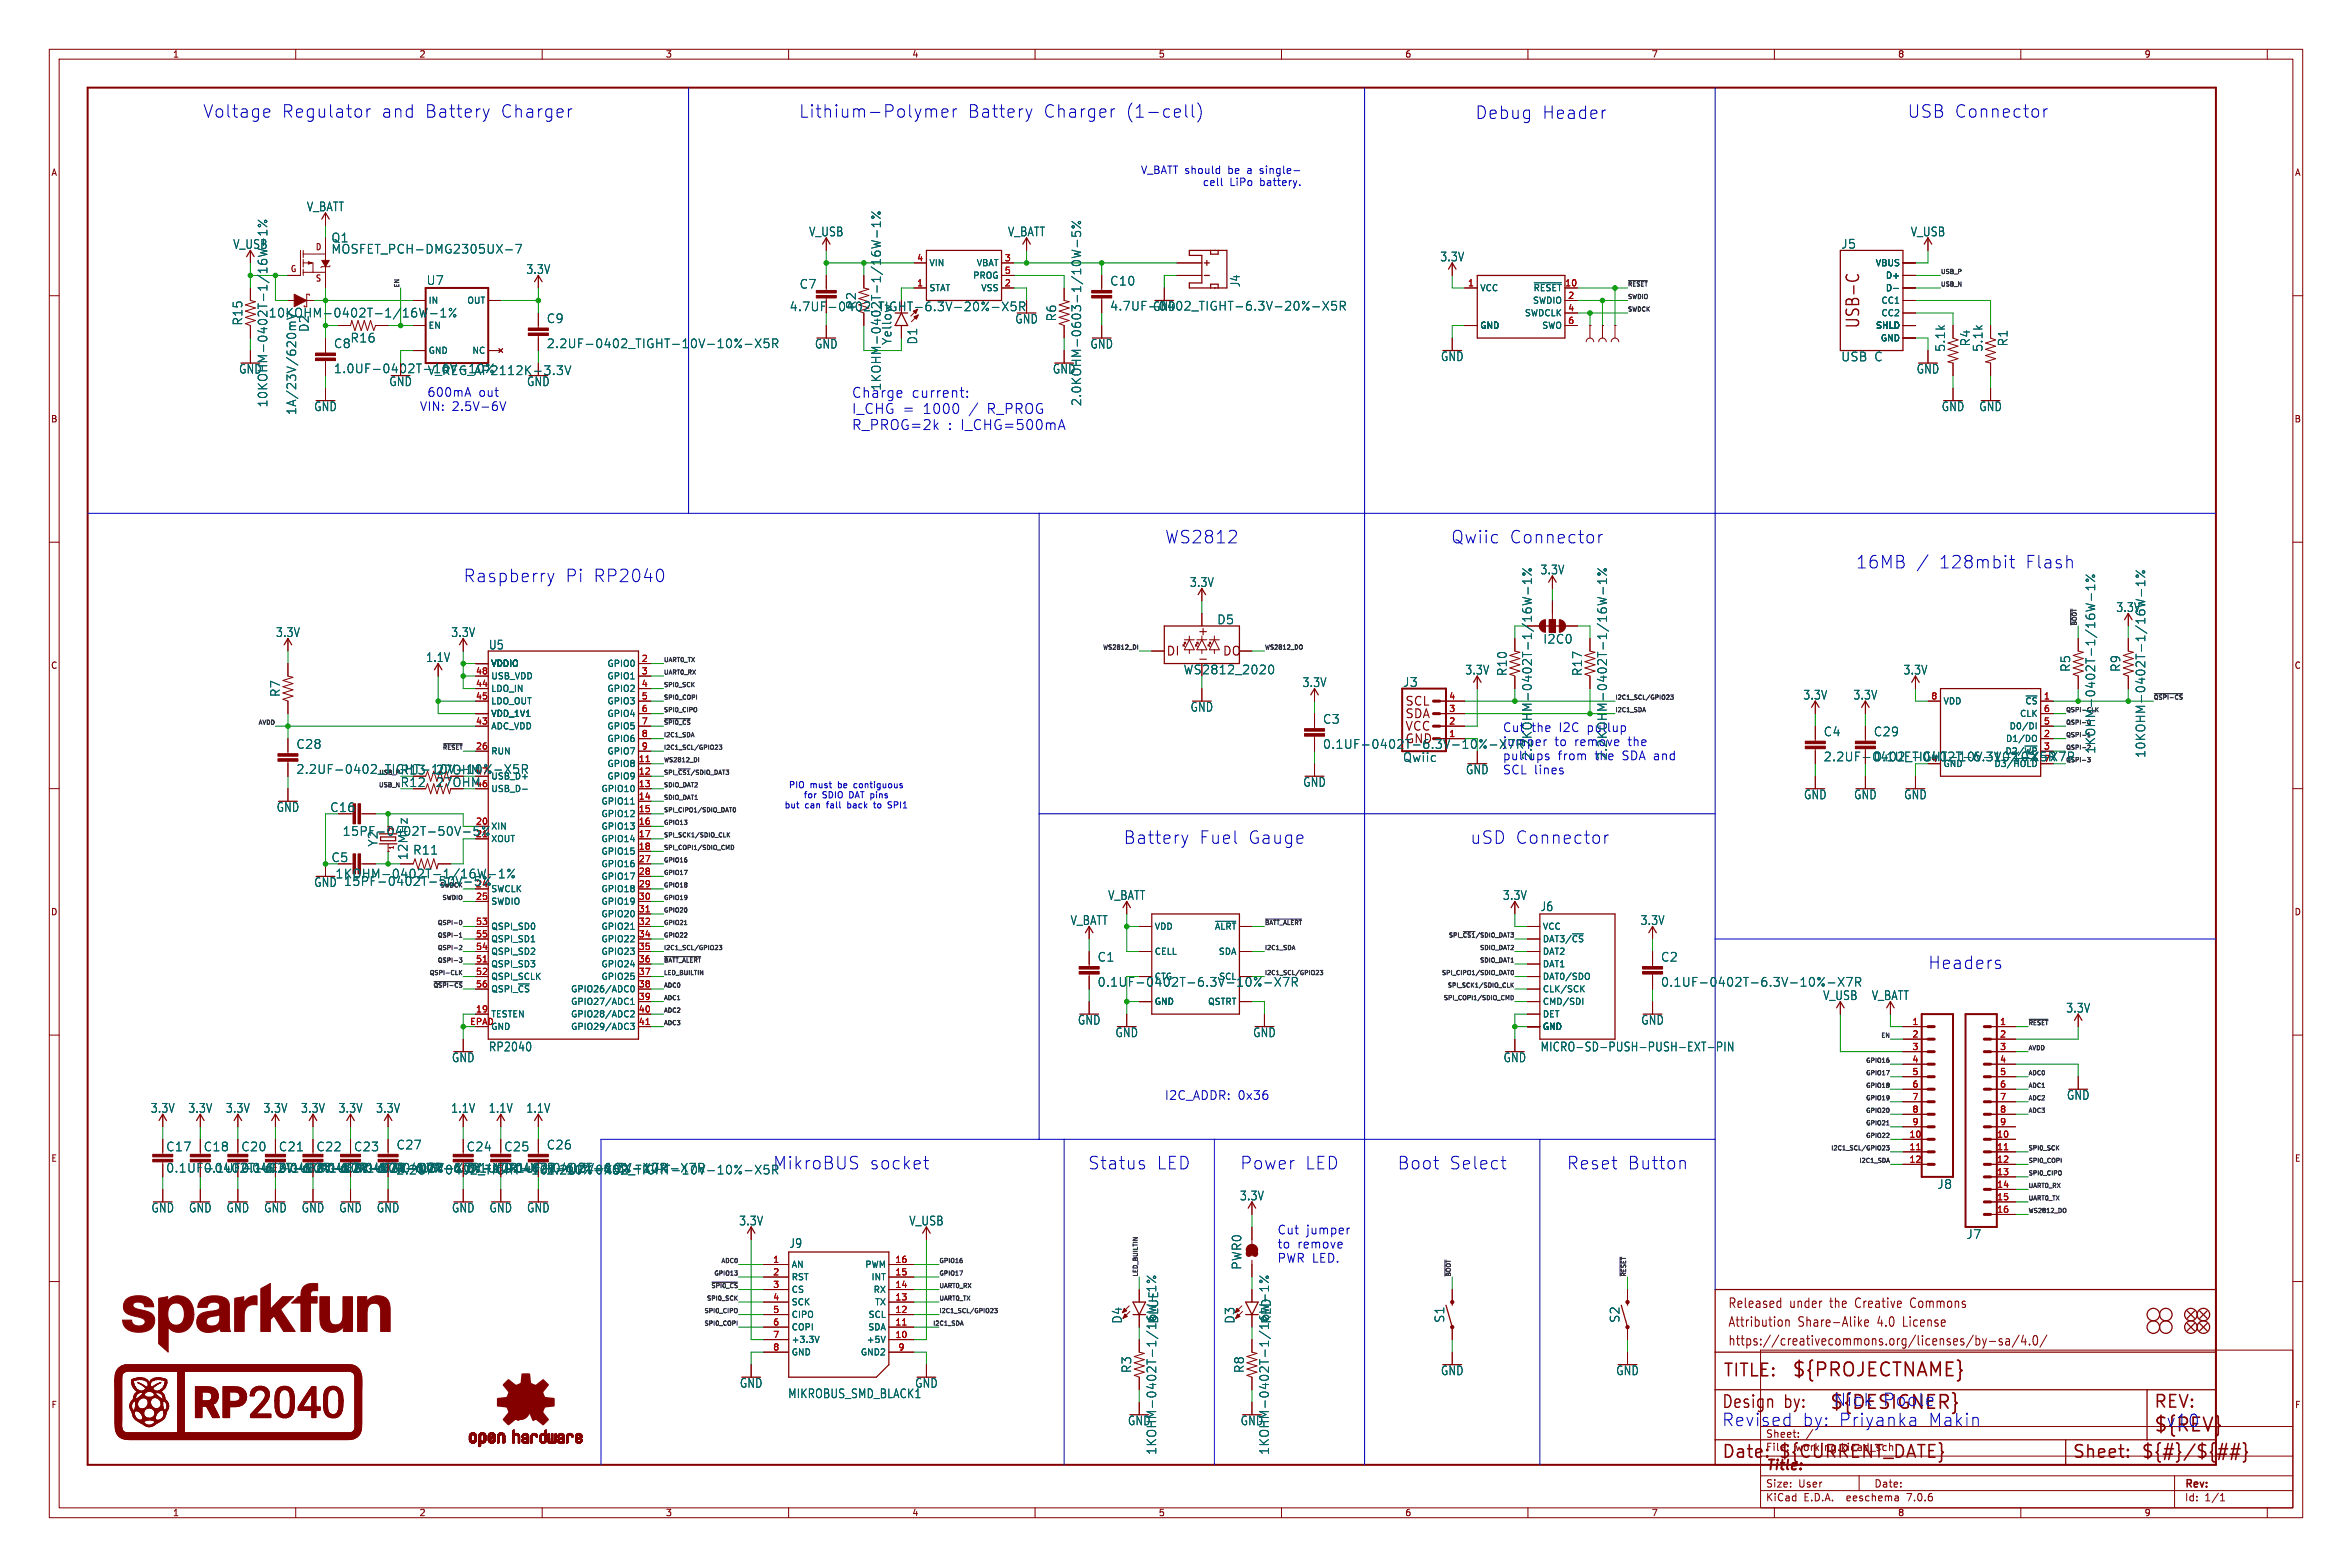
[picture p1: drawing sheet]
<svg xmlns="http://www.w3.org/2000/svg" width="477mm" height="318mm" viewBox="0 0 477 318" stroke-linecap="round" stroke-linejoin="round" font-family="sans-serif">
<defs><g id="words">
<g font-size="3.8" fill="#840000">
<text x="363.5" y="279.7">${PROJECTNAME}</text>
<text x="436.9" y="290.9">${REV}</text>
</g>
<text font-size="3.8" fill="#0000c2" x="371.1" y="286.3">${DESIGNER}</text>
<g font-size="3.5" fill="#0000c2">
<text x="41.2" y="24.1">Voltage</text>
<text x="57.1" y="24.1">Regulator</text>
<text x="77.3" y="24.1">and</text>
<text x="86.1" y="24.1">Battery</text>
<text x="101.4" y="24.1">Charger</text>
<text x="162.1" y="24.1">Lithium-Polymer</text>
<text x="196.3" y="24.1">Battery</text>
<text x="211.6" y="24.1">Charger</text>
<text x="228.2" y="24.1">(1-cell)</text>
<text x="299.3" y="24.4">Debug</text>
<text x="312.8" y="24.4">Header</text>
<text x="387" y="24.1">USB Connector</text>
<text x="236.4" y="110.5">WS2812</text>
<text x="294.4" y="110.5">Qwiic</text>
<text x="306.2" y="110.5">Connector</text>
<text x="94" y="118.3">Raspberry</text>
<text x="114.6" y="118.3">Pi</text>
<text x="120.3" y="118.3">RP2040</text>
<text x="376.5" y="115.5">16MB</text>
<text x="393.3" y="115.5">128mbit</text>
<text x="410.7" y="115.5">Flash</text>
<text x="228" y="171.4">Battery</text>
<text x="243.3" y="171.4">Fuel</text>
<text x="253.1" y="171.4">Gauge</text>
<text x="298.3" y="171.4">uSD Connector</text>
<text x="391.2" y="196.8">Headers</text>
<text x="176.4" y="237.5">socket</text>
<text x="220.8" y="237.5">Status</text>
<text x="234.6" y="237.5">LED</text>
<text x="251.6" y="237.5">Power</text>
<text x="264.7" y="237.5">LED</text>
<text x="283.5" y="237.5">Boot</text>
<text x="294" y="237.5">Select</text>
<text x="317.9" y="237.5">Reset</text>
<text x="330.2" y="237.5">Button</text>
<text x="349.2" y="286">Design</text>
<text x="362" y="286">by:</text>
<text x="371.9" y="285.5">Nick</text>
<text x="381.8" y="285.5">Poole</text>
<text x="349.2" y="289.6">Revised</text>
<text x="365.5" y="289.6">by:</text>
<text x="372.9" y="289.6">Priyanka</text>
<text x="390.9" y="289.6">Makin</text>
<text x="439.4" y="289.8">v10</text>
</g>
<g font-size="3.5" fill="#840000">
<text x="377.6" y="66.8" transform="rotate(-90 377.6 66.8)">USB-C</text>
<text x="349.5" y="279.7">TITLE:</text>
<text x="436.9" y="286">REV:</text>
<text x="349.2" y="296.2">Date:</text>
<text x="360.7" y="296.2">${CURRENT_DATE}</text>
<text x="420.4" y="296.2">Sheet:</text>
<text x="434.3" y="296.2">${#}/${##}</text>
</g>
<text font-size="3.5" fill="#006464" x="156.8" y="237.5">MikroBUS</text>
<text font-size="2.8" fill="#006464" x="172.7" y="81">Charge</text>
<g font-size="2.8" fill="#0000c2">
<text x="184.9" y="81">current:</text>
<text x="172.7" y="84.3">I_CHG =</text>
<text x="172.7" y="87.5">R_PROG=2k</text>
<text x="187.1" y="84.3">1000</text>
<text x="192.2" y="87.5">: I_CHG=500mA</text>
<text x="200.2" y="84.3">R_PROG</text>
</g>
<text font-size="2.8" fill="#840000" x="358.2" y="298.8">Title:</text>
<g font-size="2.7" fill="#840000">
<text x="350.5" y="269.5">Attribution</text>
<text x="350.5" y="265.6">Released</text>
<text x="363.1" y="265.6">under</text>
<text x="364.8" y="269.5">Share-Alike</text>
<text x="371.5" y="265.6">the</text>
<text x="376.9" y="265.6">Creative</text>
<text x="381.1" y="269.5">4.0</text>
<text x="386.5" y="269.5">License</text>
<text x="388.3" y="265.6">Commons</text>
<text x="350.5" y="273.3">https://creativecommons.org/licenses/by-sa/4.0/</text>
</g>
<g font-size="2.5" fill="#006464">
<text x="62.2" y="43.1">V_BATT</text>
<text x="47.2" y="50.7">V_USB</text>
<text x="67.2" y="49.4">Q1</text>
<text x="67.2" y="51.7">MOSFET_PCH-DMG2305UX-7</text>
<text x="164.1" y="48.2">V_USB</text>
<text x="204.4" y="48.2">V_BATT</text>
<text x="292.1" y="53.2">3.3V</text>
<text x="373.5" y="50.7">J5</text>
<text x="387.6" y="48.2">V_USB</text>
<text x="86.5" y="58">U7</text>
<text x="106.7" y="55.8">3.3V</text>
<text x="162.2" y="58.8">C7</text>
<text x="225.1" y="58.1">C10</text>
<text x="251.8" y="58.4" transform="rotate(-90 251.8 58.4)">J4</text>
<text x="54.4" y="64.6">10KOHM-0402T-1/16W-1%</text>
<text x="110.8" y="65.8">C9</text>
<text x="173.8" y="62.7" transform="rotate(-90 173.8 62.7)">R2</text>
<text x="205.9" y="65.8">GND</text>
<text x="214.5" y="65.3" transform="rotate(-90 214.5 65.3)">R6</text>
<text x="225.1" y="63.2">4.7UF-0402_TIGHT-6.3V-20%-X5R</text>
<text x="233.8" y="63.3">GND</text>
<text x="49.4" y="66.1" transform="rotate(-90 49.4 66.1)">R15</text>
<text x="62.8" y="67.4" transform="rotate(-90 62.8 67.4)">D2</text>
<text x="67.7" y="70.8">C8</text>
<text x="71" y="69.7">R16</text>
<text x="110.8" y="70.8">2.2UF-0402_TIGHT-10V-10%-X5R</text>
<text x="165.3" y="70.9">GND</text>
<text x="181.1" y="70.1" transform="rotate(-90 181.1 70.1)">Yellow</text>
<text x="186.3" y="70" transform="rotate(-90 186.3 70)">D1</text>
<text x="221.1" y="70.9">GND</text>
<text x="394.8" y="71.5" transform="rotate(-90 394.8 71.5)">5.1k</text>
<text x="399.9" y="70.4" transform="rotate(-90 399.9 70.4)">R4</text>
<text x="402.4" y="71.5" transform="rotate(-90 402.4 71.5)">5.1k</text>
<text x="407.5" y="70.4" transform="rotate(-90 407.5 70.4)">R1</text>
<text x="48.4" y="76">GND</text>
<text x="67.7" y="75.9">1.0UF-0402T-16V-10%</text>
<text x="86.7" y="76.3">V_REG_AP2112K-3.3V</text>
<text x="213.5" y="76">GND</text>
<text x="292.3" y="73.5">GND</text>
<text x="373.5" y="73.5">USB C</text>
<text x="388.8" y="76">GND</text>
<text x="54.5" y="82.7" transform="rotate(-90 54.5 82.7)">10KOHM-0402T-1/16W-1%</text>
<text x="63.7" y="83.6">GND</text>
<text x="78.9" y="78.5">GND</text>
<text x="106.8" y="78.5">GND</text>
<text x="178.9" y="79.3" transform="rotate(-90 178.9 79.3)">1KOHM-0402T-1/16W-1%</text>
<text x="219.6" y="82.5" transform="rotate(-90 219.6 82.5)">2.0KOHM-0603-1/10W-5%</text>
<text x="393.9" y="83.6">GND</text>
<text x="401.5" y="83.6">GND</text>
<text x="60.3" y="84.3" transform="rotate(-90 60.3 84.3)">1A/23V/620mV</text>
<text x="241.3" y="119.3">3.3V</text>
<text x="312.4" y="116.7">3.3V</text>
<text x="429.3" y="124.4">3.3V</text>
<text x="55.9" y="129.4">3.3V</text>
<text x="91.5" y="129.4">3.3V</text>
<text x="99.1" y="132">U5</text>
<text x="246.9" y="126.8">D5</text>
<text x="313" y="130.8">I2C0</text>
<text x="86.4" y="134.5">1.1V</text>
<text x="242.8" y="134.8">-</text>
<text x="297.2" y="137.1">3.3V</text>
<text x="305.9" y="137.3" transform="rotate(-90 305.9 137.3)">R10</text>
<text x="321.2" y="137.3" transform="rotate(-90 321.2 137.3)">R17</text>
<text x="386.1" y="137.1">3.3V</text>
<text x="420.2" y="136.4" transform="rotate(-90 420.2 136.4)">R5</text>
<text x="430.4" y="136.4" transform="rotate(-90 430.4 136.4)">R9</text>
<text x="57" y="141.5" transform="rotate(-90 57 141.5)">R7</text>
<text x="264.2" y="139.6">3.3V</text>
<text x="284.6" y="139.5">J3</text>
<text x="365.8" y="142.1">3.3V</text>
<text x="375.9" y="142.1">3.3V</text>
<text x="241.5" y="144.6">GND</text>
<text x="268.3" y="147">C3</text>
<text x="304.8" y="148.6">Cut</text>
<text x="310.7" y="148.6">the</text>
<text x="322" y="148.6">pullup</text>
<text x="369.9" y="149.6">C4</text>
<text x="380.1" y="149.6">C29</text>
<text x="60" y="152.1">C28</text>
<text x="268.3" y="152.1">0.1UF-0402T-6.3V-10%-X7R</text>
<text x="284.6" y="154.8">Qwiic</text>
<text x="285" y="151.1">GND</text>
<text x="304.8" y="151.5">jumper</text>
<text x="304.8" y="154.4">pullups</text>
<text x="311" y="154.3" transform="rotate(-90 311 154.3)">2.2KOHM-0402T-1/16W-1%</text>
<text x="319.4" y="151.5">remove</text>
<text x="323.5" y="154.4">the</text>
<text x="326.2" y="154.3" transform="rotate(-90 326.2 154.3)">2.2KOHM-0402T-1/16W-1%</text>
<text x="380.1" y="154.7">0.1UF-0402T-6.3V-10%-X7R</text>
<text x="425.3" y="153" transform="rotate(-90 425.3 153)">1KOHM-0402T-1/16W-1%</text>
<text x="435.5" y="153.8" transform="rotate(-90 435.5 153.8)">10KOHM-0402T-1/16W-1%</text>
<text x="60" y="157.2">2.2UF-0402_TIGHT-10V-10%-X5R</text>
<text x="81.2" y="157.3">R13</text>
<text x="88.3" y="157.3">27OHM</text>
<text x="264.3" y="159.8">GND</text>
<text x="297.3" y="157.3">GND</text>
<text x="56" y="164.9">GND</text>
<text x="365.9" y="162.4">GND</text>
<text x="376.1" y="162.4">GND</text>
<text x="386.2" y="162.4">GND</text>
<text x="76.8" y="171.8" transform="rotate(-90 76.8 171.8)">Y2</text>
<text x="83.7" y="173.6">R11</text>
<text x="67.2" y="175.1">C5</text>
<text x="68" y="178.4">1KOHM-0402T-1/16W-1%</text>
<text x="82.9" y="174.6" transform="rotate(-90 82.9 174.6)">12MHz</text>
<text x="63.7" y="180.1">GND 15PF-0402T-50V-5%</text>
<text x="224.7" y="182.8">V_BATT</text>
<text x="304.8" y="182.8">3.3V</text>
<text x="312.5" y="185.1">J6</text>
<text x="217.1" y="187.9">V_BATT</text>
<text x="332.8" y="187.9">3.3V</text>
<text x="222.6" y="195.3">C1</text>
<text x="336.9" y="195.3">C2</text>
<text x="222.6" y="200.4">0.1UF-0402T-6.3V-10%-X7R</text>
<text x="336.9" y="200.4">0.1UF-0402T-6.3V-10%-X7R</text>
<text x="369.8" y="203.1">V_USB</text>
<text x="379.7" y="203.1">V_BATT</text>
<text x="218.6" y="208.1">GND</text>
<text x="332.9" y="208.1">GND</text>
<text x="419.1" y="205.6">3.3V</text>
<text x="91.6" y="215.7">GND</text>
<text x="99.1" y="213.5">RP2040</text>
<text x="226.2" y="210.6">GND</text>
<text x="254.2" y="210.6">GND</text>
<text x="305" y="215.7">GND</text>
<text x="312.5" y="213.5">MICRO-SD-PUSH-PUSH-EXT-PIN</text>
<text x="30.5" y="226">3.3V</text>
<text x="38.1" y="226">3.3V</text>
<text x="45.7" y="226">3.3V</text>
<text x="53.4" y="226">3.3V</text>
<text x="61" y="226">3.3V</text>
<text x="68.6" y="226">3.3V</text>
<text x="76.2" y="226">3.3V</text>
<text x="91.5" y="226">1.1V</text>
<text x="99.1" y="226">1.1V</text>
<text x="106.7" y="226">1.1V</text>
<text x="419.3" y="223.3">GND</text>
<text x="80.4" y="233.4">C27</text>
<text x="110.8" y="233.4">C26</text>
<text x="64.1" y="238.1">0.1UF-0402T-6.3V-10%-X7R</text>
<text x="71.7" y="238.1">0.1UF-0402T-6.3V-10%-X7R</text>
<text x="102.2" y="238.1">0.1UF-0402T-6.3V-10%-X7R</text>
<text x="110.8" y="238.5">2.2UF-0402_TIGHT-10V-10%-X5R</text>
<text x="251.5" y="243.7">3.3V</text>
<text x="393" y="241.4">J8</text>
<text x="30.6" y="246.2">GND</text>
<text x="38.3" y="246.2">GND</text>
<text x="45.9" y="246.2">GND</text>
<text x="53.5" y="246.2">GND</text>
<text x="61.1" y="246.2">GND</text>
<text x="68.7" y="246.2">GND</text>
<text x="76.4" y="246.2">GND</text>
<text x="91.6" y="246.2">GND</text>
<text x="99.2" y="246.2">GND</text>
<text x="106.8" y="246.2">GND</text>
<text x="149.9" y="248.8">3.3V</text>
<text x="184.4" y="248.8">V_USB</text>
<text x="398.9" y="251.6">J7</text>
<text x="160.1" y="253.4">J9</text>
<text x="252.1" y="257.7" transform="rotate(-90 252.1 257.7)">PWR0</text>
<text x="227.8" y="268.6" transform="rotate(-90 227.8 268.6)">D4</text>
<text x="235.2" y="268.6" transform="rotate(-90 235.2 268.6)">BLUE</text>
<text x="250.7" y="268.6" transform="rotate(-90 250.7 268.6)">D3</text>
<text x="258" y="268.6" transform="rotate(-90 258 268.6)">RED</text>
<text x="293.2" y="268.4" transform="rotate(-90 293.2 268.4)">S1</text>
<text x="328.8" y="268.4" transform="rotate(-90 328.8 268.4)">S2</text>
<text x="150" y="281.7">GND</text>
<text x="185.6" y="281.7">GND</text>
<text x="229.7" y="278.6" transform="rotate(-90 229.7 278.6)">R3</text>
<text x="252.6" y="278.6" transform="rotate(-90 252.6 278.6)">R8</text>
<text x="292.3" y="279.2">GND</text>
<text x="327.8" y="279.2">GND</text>
<text x="159.8" y="283.9">MIKROBUS_SMD_BLACK1</text>
<text x="228.8" y="289.4">GND</text>
<text x="251.6" y="289.4">GND</text>
<text x="234.8" y="295.2" transform="rotate(-90 234.8 295.2)">1KOHM-0402T-1/16W-1%</text>
<text x="257.7" y="295.2" transform="rotate(-90 257.7 295.2)">1KOHM-0402T-1/16W-1%</text>
</g>
<g font-size="2.5" fill="#840000">
<text x="160.1" y="63.4">4.7UF-0402_TIGHT-6.3V-20%-X5R</text>
<text x="242.8" y="129.2">+</text>
<text x="236.5" y="133.3">DI</text>
<text x="240.1" y="137">WS2812_2020</text>
<text x="248" y="133.3">DO</text>
<text x="285" y="143.5">SCL</text>
<text x="285" y="146">SDA</text>
<text x="285" y="148.5">VCC</text>
<text x="369.9" y="154.7">2.2UF-0402_TIGHT-10V-10%-X5R</text>
<text x="81.2" y="159.9">R12</text>
<text x="88.3" y="159.9">27OHM</text>
<text x="66.9" y="164.9">C16</text>
<text x="69.4" y="169.8">15PF-0402T-50V-5%</text>
<text x="33.6" y="233.8">C17</text>
<text x="41.3" y="233.8">C18</text>
<text x="48.9" y="233.8">C20</text>
<text x="56.5" y="233.8">C21</text>
<text x="64.1" y="233.8">C22</text>
<text x="71.7" y="233.8">C23</text>
<text x="94.6" y="233.8">C24</text>
<text x="102.2" y="233.8">C25</text>
<text x="33.6" y="238.1">0.1UF-0402T-6.3V-10%-X7R</text>
</g>
<g font-size="2.5" fill="#0000c2">
<text x="85.1" y="83.6">VIN: 2.5V-6V</text>
<text x="86.6" y="80.7">600mA</text>
<text x="97.1" y="80.7">out</text>
<text x="316.3" y="148.6">I2C</text>
<text x="315.3" y="151.5">to</text>
<text x="316" y="154.4">from</text>
<text x="329.2" y="154.4">SDA and</text>
<text x="330.3" y="151.5">the</text>
<text x="304.8" y="157.2">SCL lines</text>
<text x="236.2" y="223.3">I2C_ADDR:</text>
<text x="251.1" y="223.3">0x36</text>
<text x="259.1" y="250.6">Cut</text>
<text x="264.9" y="250.6">jumper</text>
<text x="259.1" y="253.4">to</text>
<text x="259.1" y="256.3">PWR LED.</text>
<text x="263.2" y="253.4">remove</text>
</g>
<g font-size="2.1" fill="#0000c2">
<text x="231.4" y="35.4">V_BATT should</text>
<text x="249.2" y="35.4">be</text>
<text x="253.2" y="35.4">a</text>
<text x="255.9" y="35.4">single-</text>
<text x="244" y="37.9">cell</text>
<text x="249.5" y="37.9">LiPo</text>
<text x="255.7" y="37.9">battery.</text>
</g>
<g font-size="2.1" fill="#840000">
<text x="358.2" y="291.9">Sheet:</text>
<text x="358.2" y="294.6">File:</text>
<text x="364.3" y="294.6">working.kicad_sch</text>
<text x="358.2" y="304.8">KiCad</text>
<text x="358.2" y="302">Size:</text>
<text x="364.8" y="302">User</text>
<text x="365.9" y="304.8">E.D.A.</text>
<text x="374.8" y="304.8">eeschema</text>
<text x="380.2" y="302">Date:</text>
<text x="387.2" y="304.8">7.0.6</text>
<text x="443.2" y="302.2">Rev:</text>
<text x="443.2" y="304.8">Id:</text>
<text x="447.3" y="304.8">1/1</text>
</g>
<g font-size="1.8" fill="#840000">
<text x="35" y="11.9">1</text>
<text x="85" y="11.9">2</text>
<text x="135" y="11.9">3</text>
<text x="185" y="11.9">4</text>
<text x="235" y="11.9">5</text>
<text x="285" y="11.9">6</text>
<text x="335" y="11.9">7</text>
<text x="385" y="11.9">8</text>
<text x="435" y="11.9">9</text>
<text x="10.3" y="35.9">A</text>
<text x="465.5" y="35.9">A</text>
<text x="64" y="51">D</text>
<text x="58.9" y="55.4">G</text>
<text x="64" y="57.3">S</text>
<text x="10.3" y="85.9">B</text>
<text x="465.4" y="85.9">B</text>
<text x="10.3" y="135.9">C</text>
<text x="465.4" y="135.9">C</text>
<text x="10.3" y="185.9">D</text>
<text x="465.4" y="185.9">D</text>
<text x="10.3" y="235.9">E</text>
<text x="465.5" y="235.9">E</text>
<text x="10.3" y="285.9">F</text>
<text x="465.5" y="285.9">F</text>
<text x="35" y="307.8">1</text>
<text x="85" y="307.8">2</text>
<text x="135" y="307.8">3</text>
<text x="185" y="307.8">4</text>
<text x="235" y="307.8">5</text>
<text x="285" y="307.8">6</text>
<text x="335" y="307.8">7</text>
<text x="385" y="307.8">8</text>
<text x="435" y="307.8">9</text>
</g>
<g font-size="1.8" fill="#a90000">
<text x="186" y="53.1">4</text>
<text x="203.8" y="53.1">3</text>
<text x="186" y="58.2">1</text>
<text x="203.8" y="58.2">2</text>
<text x="203.8" y="55.6">5</text>
<text x="297.7" y="58.2">1</text>
<text x="317.5" y="58.2">10</text>
<text x="318.1" y="60.7">2</text>
<text x="318.1" y="63.2">4</text>
<text x="318.1" y="65.8">6</text>
<text x="96.5" y="136.9">48</text>
<text x="130.1" y="134.4">2</text>
<text x="130.1" y="136.9">3</text>
<text x="96.5" y="139.4">44</text>
<text x="96.5" y="142">45</text>
<text x="130.1" y="139.4">4</text>
<text x="130.1" y="142">5</text>
<text x="293.9" y="142">4</text>
<text x="391.7" y="142">8</text>
<text x="414.6" y="142">1</text>
<text x="96.5" y="147.1">43</text>
<text x="130.1" y="144.5">6</text>
<text x="130.1" y="147.1">7</text>
<text x="130.1" y="149.6">8</text>
<text x="293.9" y="149.6">1</text>
<text x="293.9" y="147.1">2</text>
<text x="293.9" y="144.5">3</text>
<text x="414.6" y="149.6">2</text>
<text x="414.6" y="147.1">5</text>
<text x="414.6" y="144.5">6</text>
<text x="96.5" y="152.1">26</text>
<text x="129.5" y="154.7">11</text>
<text x="130.1" y="152.1">9</text>
<text x="96.5" y="159.8">46</text>
<text x="129.5" y="157.2">12</text>
<text x="129.5" y="159.8">13</text>
<text x="129.5" y="162.3">14</text>
<text x="129.5" y="164.8">15</text>
<text x="129.5" y="167.4">16</text>
<text x="129.5" y="169.9">17</text>
<text x="129.5" y="172.5">18</text>
<text x="129.5" y="175">27</text>
<text x="129.5" y="177.5">28</text>
<text x="96.5" y="182.6">25</text>
<text x="129.5" y="180.1">29</text>
<text x="129.5" y="182.6">30</text>
<text x="129.5" y="185.2">31</text>
<text x="96.5" y="187.7">53</text>
<text x="96.5" y="190.2">55</text>
<text x="129.5" y="187.7">32</text>
<text x="129.5" y="190.2">34</text>
<text x="96.5" y="195.3">51</text>
<text x="96.5" y="197.9">52</text>
<text x="96.5" y="192.8">54</text>
<text x="129.5" y="192.8">35</text>
<text x="129.5" y="195.3">36</text>
<text x="129.5" y="197.9">37</text>
<text x="96.5" y="200.4">56</text>
<text x="129.5" y="200.4">38</text>
<text x="129.5" y="202.9">39</text>
<text x="95.3" y="208">EPAD</text>
<text x="96.5" y="205.5">19</text>
<text x="99.6" y="209.1">GND</text>
<text x="129.5" y="205.5">40</text>
<text x="129.5" y="208">41</text>
<text x="387.9" y="208">1</text>
<text x="405.7" y="208">1</text>
<text x="387.9" y="210.6">2</text>
<text x="387.9" y="213.1">3</text>
<text x="387.9" y="215.6">4</text>
<text x="405.7" y="210.6">2</text>
<text x="405.7" y="213.1">3</text>
<text x="405.7" y="215.6">4</text>
<text x="387.9" y="218.2">5</text>
<text x="387.9" y="220.7">6</text>
<text x="405.7" y="218.2">5</text>
<text x="405.7" y="220.7">6</text>
<text x="387.9" y="223.3">7</text>
<text x="387.9" y="225.8">8</text>
<text x="405.7" y="223.3">7</text>
<text x="405.7" y="225.8">8</text>
<text x="387.3" y="230.9">10</text>
<text x="387.3" y="233.4">11</text>
<text x="387.9" y="228.3">9</text>
<text x="405.1" y="230.9">10</text>
<text x="405.1" y="233.4">11</text>
<text x="405.7" y="228.3">9</text>
<text x="387.3" y="236">12</text>
<text x="405.1" y="236">12</text>
<text x="405.1" y="238.5">13</text>
<text x="405.1" y="241">14</text>
<text x="405.1" y="243.6">15</text>
<text x="405.1" y="246.1">16</text>
<text x="156.8" y="256.3">1</text>
<text x="181.6" y="256.3">16</text>
<text x="156.8" y="258.8">2</text>
<text x="156.8" y="261.4">3</text>
<text x="156.8" y="263.9">4</text>
<text x="181.6" y="263.9">13</text>
<text x="181.6" y="261.4">14</text>
<text x="181.6" y="258.8">15</text>
<text x="156.8" y="266.4">5</text>
<text x="156.8" y="269">6</text>
<text x="181.6" y="269">11</text>
<text x="181.6" y="266.4">12</text>
<text x="156.8" y="271.5">7</text>
<text x="156.8" y="274.1">8</text>
<text x="181.6" y="271.5">10</text>
<text x="182.2" y="274.1">9</text>
</g>
<g font-size="1.8" fill="#006464">
<text x="188.5" y="59.3">STAT</text>
<text x="188.5" y="54.2">VIN</text>
<text x="197.3" y="56.7">PROG</text>
<text x="198.1" y="54.2">VBAT</text>
<text x="199" y="59.3">VSS</text>
<text x="300.2" y="59.3">VCC</text>
<text x="311" y="59.3">~{RESET}</text>
<text x="380.5" y="54.2">VBUS</text>
<text x="382.5" y="56.7">D+</text>
<text x="382.5" y="59.3">D-</text>
<text x="86.9" y="61.8">IN</text>
<text x="94.7" y="61.8">OUT</text>
<text x="309.3" y="64.4">SWDCLK</text>
<text x="310.9" y="61.8">SWDIO</text>
<text x="381.6" y="61.8">CC1</text>
<text x="381.6" y="64.4">CC2</text>
<text x="86.9" y="72">GND</text>
<text x="86.9" y="66.9">EN</text>
<text x="95.7" y="72">NC</text>
<text x="300.2" y="66.9">GND</text>
<text x="312.8" y="66.9">SWO</text>
<text x="380.5" y="66.9">SHLD</text>
<text x="381.5" y="69.4">GND</text>
<text x="99.6" y="135.5">VDDIO</text>
<text x="123.1" y="135.5">GPIO0</text>
<text x="99.6" y="140.6">LDO_IN</text>
<text x="99.6" y="143.1">LDO_OUT</text>
<text x="99.6" y="138">USB_VDD</text>
<text x="123.1" y="138">GPIO1</text>
<text x="123.1" y="140.6">GPIO2</text>
<text x="123.1" y="143.1">GPIO3</text>
<text x="394.2" y="143.1">VDD</text>
<text x="410.8" y="143.1">~{CS}</text>
<text x="99.6" y="145.6">VDD_1V1</text>
<text x="99.6" y="148.2">ADC_VDD</text>
<text x="123.1" y="145.6">GPIO4</text>
<text x="123.1" y="148.2">GPIO5</text>
<text x="407.6" y="148.2">D0/DI</text>
<text x="409.7" y="145.6">CLK</text>
<text x="99.6" y="153.3">RUN</text>
<text x="123.1" y="155.8">GPIO8</text>
<text x="123.1" y="150.7">GPIO6</text>
<text x="123.1" y="153.3">GPIO7</text>
<text x="391.7" y="154.7">4</text>
<text x="394.2" y="155.8">GND</text>
<text x="404.5" y="155.8">D3/~{HOLD}</text>
<text x="406.8" y="153.3">D2/~{WP}</text>
<text x="406.9" y="150.7">D1/DO</text>
<text x="414.6" y="152.1">3</text>
<text x="414.6" y="154.7">7</text>
<text x="96.5" y="157.2">47</text>
<text x="99.6" y="160.9">USB_D-</text>
<text x="99.6" y="158.3">USB_D+</text>
<text x="121.9" y="160.9">GPIO10</text>
<text x="123.1" y="158.3">GPIO9</text>
<text x="96.5" y="167.4">20</text>
<text x="121.9" y="163.4">GPIO11</text>
<text x="121.9" y="166">GPIO12</text>
<text x="96.5" y="169.9">21</text>
<text x="99.6" y="168.5">XIN</text>
<text x="99.6" y="171">XOUT</text>
<text x="121.9" y="168.5">GPIO13</text>
<text x="121.9" y="171">GPIO14</text>
<text x="121.9" y="173.6">GPIO15</text>
<text x="121.9" y="176.1">GPIO16</text>
<text x="121.9" y="178.7">GPIO17</text>
<text x="96.5" y="180.1">24</text>
<text x="99.6" y="181.2">SWCLK</text>
<text x="99.6" y="183.7">SWDIO</text>
<text x="121.9" y="181.2">GPIO18</text>
<text x="121.9" y="183.7">GPIO19</text>
<text x="99.6" y="188.8">QSPI_SD0</text>
<text x="99.6" y="191.4">QSPI_SD1</text>
<text x="121.9" y="186.3">GPIO20</text>
<text x="121.9" y="188.8">GPIO21</text>
<text x="121.9" y="191.4">GPIO22</text>
<text x="234.2" y="188.8">VDD</text>
<text x="246.4" y="188.8">~{ALRT}</text>
<text x="312.9" y="191.4">DAT3/~{CS}</text>
<text x="312.9" y="188.8">VCC</text>
<text x="99.6" y="196.4">QSPI_SD3</text>
<text x="99.6" y="193.9">QSPI_SD2</text>
<text x="121.9" y="193.9">GPIO23</text>
<text x="121.9" y="196.4">GPIO24</text>
<text x="234.2" y="193.9">CELL</text>
<text x="247.2" y="193.9">SDA</text>
<text x="312.9" y="193.9">DAT2</text>
<text x="312.9" y="196.4">DAT1</text>
<text x="99.6" y="199">QSPI_SCLK</text>
<text x="99.6" y="201.5">QSPI_~{CS}</text>
<text x="115.8" y="201.5">GPIO26/ADC0</text>
<text x="121.9" y="199">GPIO25</text>
<text x="234.2" y="199">CTG</text>
<text x="247.2" y="199">SCL</text>
<text x="312.9" y="201.5">CLK/SCK</text>
<text x="312.9" y="199">DAT0/SDO</text>
<text x="99.6" y="206.6">TESTEN</text>
<text x="115.8" y="204.1">GPIO27/ADC1</text>
<text x="115.8" y="206.6">GPIO28/ADC2</text>
<text x="115.8" y="209.1">GPIO29/ADC3</text>
<text x="234.2" y="204.1">GND</text>
<text x="245" y="204.1">QSTRT</text>
<text x="312.9" y="209.1">GND</text>
<text x="312.9" y="204.1">CMD/SDI</text>
<text x="312.9" y="206.6">DET</text>
<text x="160.5" y="257.4">AN</text>
<text x="175.5" y="257.4">PWM</text>
<text x="160.5" y="259.9">RST</text>
<text x="160.5" y="262.5">CS</text>
<text x="176.7" y="259.9">INT</text>
<text x="177.1" y="262.5">RX</text>
<text x="160.5" y="265">SCK</text>
<text x="160.5" y="267.6">CIPO</text>
<text x="176.1" y="267.6">SCL</text>
<text x="177.5" y="265">TX</text>
<text x="160.5" y="270.1">COPI</text>
<text x="160.5" y="272.6">+3.3V</text>
<text x="160.5" y="275.2">GND</text>
<text x="174.5" y="275.2">GND2</text>
<text x="175.8" y="272.6">+5V</text>
<text x="176.1" y="270.1">SDA</text>
</g>
<g font-size="1.8" fill="#0000c2">
<text x="160" y="160.1">PIO</text>
<text x="164.3" y="160.1">must</text>
<text x="170.1" y="160.1">be</text>
<text x="173.5" y="160.1">contiguous</text>
<text x="159.1" y="164.2">but</text>
<text x="163" y="162.2">for</text>
<text x="163.3" y="164.2">can</text>
<text x="166.8" y="162.2">SDIO</text>
<text x="167.8" y="164.2">fall</text>
<text x="172.2" y="164.2">back</text>
<text x="172.4" y="162.2">DAT pins</text>
<text x="177.8" y="164.2">to</text>
<text x="180.8" y="164.2">SPI1</text>
</g>
<g font-size="1.2" fill="#0f0f0f">
<text x="81" y="58.4" transform="rotate(-90 81 58.4)">EN</text>
<text x="330.2" y="58.2">~{RESET}</text>
<text x="393.7" y="58.2">USB_N</text>
<text x="393.7" y="55.6">USB_P</text>
<text x="330.2" y="63.3">SWDCK</text>
<text x="330.2" y="60.7">SWDIO</text>
<text x="223.6" y="131.8">WS2812_DI</text>
<text x="256.5" y="131.8">WS2812_DO</text>
<text x="421.4" y="127" transform="rotate(-90 421.4 127)">~{BOOT}</text>
<text x="134.6" y="136.9">UART0_RX</text>
<text x="134.6" y="134.4">UART0_TX</text>
<text x="134.6" y="139.5">SPI0_SCK</text>
<text x="134.6" y="142">SPI0_COPI</text>
<text x="327.7" y="142">I2C1_SCL/GPIO23</text>
<text x="436.9" y="142">~{QSPI-CS}</text>
<text x="52.3" y="147.1">AVDD</text>
<text x="134.6" y="144.5">SPI0_CIPO</text>
<text x="134.6" y="149.6">I2C1_SDA</text>
<text x="134.6" y="147.1">~{SPI0_CS}</text>
<text x="327.7" y="144.5">I2C1_SDA</text>
<text x="419.1" y="147.1">QSPI-0</text>
<text x="89.7" y="152.2">~{RESET}</text>
<text x="134.6" y="152.2">I2C1_SCL/GPIO23</text>
<text x="134.6" y="154.7">WS2812_DI</text>
<text x="76.7" y="159.8">USB_N</text>
<text x="134.6" y="157.2">SPI_~{CS1}/SDIO_DAT3</text>
<text x="134.6" y="159.8">SDIO_DAT2</text>
<text x="134.6" y="164.9">SPI_CIPO1/SDIO_DAT0</text>
<text x="134.6" y="162.3">SDIO_DAT1</text>
<text x="134.6" y="167.4">GPIO13</text>
<text x="134.6" y="172.5">SPI_COPI1/SDIO_CMD</text>
<text x="134.6" y="169.9">SPI_SCK1/SDIO_CLK</text>
<text x="134.6" y="177.6">GPIO17</text>
<text x="134.6" y="175">GPIO16</text>
<text x="89.6" y="182.6">SWDIO</text>
<text x="134.6" y="180.1">GPIO18</text>
<text x="134.6" y="182.6">GPIO19</text>
<text x="134.6" y="185.2">GPIO20</text>
<text x="88.7" y="190.3">QSPI-1</text>
<text x="88.7" y="187.7">QSPI-0</text>
<text x="134.6" y="190.3">GPIO22</text>
<text x="134.6" y="187.7">GPIO21</text>
<text x="256.5" y="187.7">~{BATT_ALERT}</text>
<text x="293.8" y="190.3">SPI_~{CS1}/SDIO_DAT3</text>
<text x="87" y="197.9">QSPI-CLK</text>
<text x="88.7" y="195.3">QSPI-3</text>
<text x="88.7" y="192.8">QSPI-2</text>
<text x="134.6" y="192.8">I2C1_SCL/GPIO23</text>
<text x="134.6" y="197.9">LED_BUILTIN</text>
<text x="134.6" y="195.3">~{BATT_ALERT}</text>
<text x="256.5" y="192.8">I2C1_SDA</text>
<text x="292.4" y="197.9">SPI_CIPO1/SDIO_DAT0</text>
<text x="300.1" y="195.3">SDIO_DAT1</text>
<text x="300.1" y="192.8">SDIO_DAT2</text>
<text x="87.8" y="200.4">~{QSPI-CS}</text>
<text x="134.6" y="200.4">ADC0</text>
<text x="134.6" y="203">ADC1</text>
<text x="292.8" y="203">SPI_COPI1/SDIO_CMD</text>
<text x="293.6" y="200.4">SPI_SCK1/SDIO_CLK</text>
<text x="134.6" y="208">ADC3</text>
<text x="134.6" y="205.5">ADC2</text>
<text x="411.5" y="208">~{RESET}</text>
<text x="378.4" y="215.7">GPIO16</text>
<text x="381.5" y="210.6">EN</text>
<text x="411.5" y="213.1">AVDD</text>
<text x="378.4" y="220.7">GPIO18</text>
<text x="378.4" y="218.2">GPIO17</text>
<text x="411.5" y="218.2">ADC0</text>
<text x="411.5" y="220.7">ADC1</text>
<text x="378.4" y="225.8">GPIO20</text>
<text x="378.4" y="223.3">GPIO19</text>
<text x="411.5" y="223.3">ADC2</text>
<text x="411.5" y="225.8">ADC3</text>
<text x="371.4" y="233.4">I2C1_SCL/GPIO23</text>
<text x="378.4" y="228.4">GPIO21</text>
<text x="378.4" y="230.9">GPIO22</text>
<text x="411.5" y="233.4">SPI0_SCK</text>
<text x="377.1" y="236">I2C1_SDA</text>
<text x="411.5" y="236">SPI0_COPI</text>
<text x="411.5" y="238.5">SPI0_CIPO</text>
<text x="411.5" y="241.1">UART0_RX</text>
<text x="411.5" y="243.6">UART0_TX</text>
<text x="411.5" y="246.1">WS2812_DO</text>
<text x="146.2" y="256.3">ADC0</text>
<text x="190.5" y="256.3">GPIO16</text>
<text x="143.3" y="263.9">SPI0_SCK</text>
<text x="144.2" y="261.4">~{SPI0_CS}</text>
<text x="144.8" y="258.8">GPIO13</text>
<text x="190.5" y="261.4">UART0_RX</text>
<text x="190.5" y="258.8">GPIO17</text>
<text x="190.5" y="263.9">UART0_TX</text>
<text x="230.9" y="259.1" transform="rotate(-90 230.9 259.1)">LED_BUILTIN</text>
<text x="294.4" y="259.1" transform="rotate(-90 294.4 259.1)">~{BOOT}</text>
<text x="330" y="259.1" transform="rotate(-90 330 259.1)">~{RESET}</text>
<text x="142.8" y="266.5">SPI0_CIPO</text>
<text x="142.8" y="269">SPI0_COPI</text>
<text x="189.2" y="269">I2C1_SDA</text>
<text x="190.5" y="266.5">I2C1_SCL/GPIO23</text>
</g>
<g font-size="1.2" fill="#006464">
<text x="419.1" y="149.6">QSPI-1</text>
<text x="419.1" y="144.5">QSPI-CLK</text>
<text x="419.1" y="152.2">QSPI-2</text>
<text x="419.1" y="154.7">QSPI-3</text>
<text x="76.8" y="157.2">USB_P</text>
<text x="80.1" y="168.7" transform="rotate(-90 80.1 168.7)">2</text>
<text x="89.2" y="180.1">SWDCK</text>
<text x="256.5" y="197.9">I2C1_SCL/GPIO23</text>
</g>
<text font-size="1.2" fill="#840000" x="80.1" y="172.4" transform="rotate(-90 80.1 172.4)">1</text>
</g></defs>
<g fill="none" stroke="#840000" stroke-width=".2">
<path d="M10 10h457.2v297.9h-457.2zM12 12h453.2v293.9h-453.2zM60 10v2M110 10v2M160 10v2M210 10v2M260 10v2M310 10v2M360 10v2M410 10v2M460 10v2M10 60h2"/>
<path d="M50.8 58.4v2.6l1 .2-2 .6 2 .7-2 .6 2 .7-2 .6 2 .6-2 .7 1 .3v2.6M50.8 50.8v2.5M61 50.8v5.1h-2.6M61.5 53.3h2v1.9M61.5 50.8v1.4M61.5 52.7v1.5M61.5 54.6v1.3M61.5 55.2h4.5M61.5 51.5h4.5M62.7 59.9v-.2h-.5v2.5M66 43.2v2.5M66 48.3v4.5"/>
<path d="M66 54.1v4.3M67 53.9l-.2 .2h-1.5l-.2 .2M109.2 55.9v2.5M167.6 48.3v2.5M167.6 55.9v3M175.3 55.9v2.5l1 .3-2.1 .6 2.1 .6-2.1 .7 2.1 .6M185.4 58.4h2.6M185.4 53.3h2.6M203.2 55.9h2.5M203.2 58.4h2.5M203.2 53.3h2.5M208.3 48.3v2.5"/>
<path d="M215.9 58.4v2.6l1 .2-2 .6 2 .7-2 .6 2 .7-2 .6 2 .6-2 .7 1 .3v2.6M223.5 55.9v3M236.2 58.4v2.6M238.8 55.9h5M238.8 53.3h5M246.4 58.4h.1M246.4 50.8h.1M294.6 53.3v2.6M297.2 58.4h2.5M317.5 58.4h2.5M386.1 55.9h2.5M386.1 58.4h2.5"/>
<path d="M386.1 53.3h2.5M391.2 48.3v2.5M465.2 60h2M50.8 71.1v2.6M58.4 61h.1M58.4 61h1.3M62.2 61h1.3M63.5 61h.1M66 68.6v3M66 73.2v3M66 78.7v2.6M68.6 66h2.5l.3-1 .6 2.1 .6-2.1 .7 2.1 .6-2.1 .6 2.1 .7-2.1 .6 2.1 .4-1.1h2.5"/>
<path d="M83.8 61h2.6M83.8 66h2.6M83.8 71.1h2.6M99.1 61h2.5M99.1 71.1h2.5M101.2 70.7l.8 .8M102 70.7l-.8 .8M109.2 63.5v3M109.2 68.1v3M167.6 60.5v.5M167.6 66v2.6M175.3 63.5v2.5"/>
<path d="M182.9 66v2.6M186.3 63.9l-1.4 1.4M208.3 61v2.5M215.9 71.1v2.6M223.5 60.5v3M223.5 66v2.6M294.6 68.6v2.5M297.2 66h2.5M317.5 61h2.5M317.5 63.5h2.5M317.5 66h2.5M321.8 69.3a.76 .76 0 0 1 .8-.7 .76 .76 0 0 1 .7 .7"/>
<path d="M322.6 66h.1M322.6 66v2.6M324.4 69.3a.76 .76 0 0 1 .7-.7 .76 .76 0 0 1 .8 .7M325.1 66h.1M325.1 66v2.6M326.9 69.3a.76 .76 0 0 1 .8-.7 .76 .76 0 0 1 .7 .7M327.7 66h.1M327.7 66v2.6M386.1 61h2.5M386.1 63.5h2.5M386.1 68.6h2.5M386.1 66h2.5"/>
<path d="M391.2 71.1v2.6M396.2 66v2.6l1.1 .4-2.1 .6 2.1 .6-2.1 .7 2.1 .6-2.1 .6 2.1 .7-2.1 .6 1 .3v2.5M396.2 78.7v2.6M403.9 66v2.6l1 .4-2.1 .6 2.1 .6-2.1 .7 2.1 .6-2.1 .6 2.1 .7-2.1 .6 1.1 .3v2.5M403.9 78.7v2.6M10 110h2M243.8 119.4v2.5M315 116.8v2.6M465.2 110h2M58.4 129.5v2.6M58.4 134.6v2.6l1 .2-2 .6 2 .7-2 .6 2 .7-2 .6 2 .6-2 .7 1 .3v2.6M88.9 134.6v2.6"/>
<path d="M94 129.5v2.6M96.5 134.6h2.6M96.5 137.2h2.6M96.5 139.7h2.6M129.5 134.6h2.6M129.5 137.2h2.6M129.5 139.7h2.6M233.7 132.1h2.5M240 130.8h.3l-.3 .3zM240.2 130.9l.2 .3M240.3 130.3h.2l-.2 .3zM240.3 129.8h2"/>
<path d="M240.4 130.4l.3 .3M241.3 129.8l1 2h-2zM241.3 129v.8M241.3 131.8v.8M242.6 130.8h.2l-.2 .3zM242.7 130.9l.3 .3M242.8 130.3h.3l-.3 .3zM243 130.4l.2 .3M243.8 124.5v2.5M243.8 131.8v.8M243.8 139.7v2.5M243.8 129.8l1.1 2h-2.1z"/>
<path d="M245.1 130.8h.3l-.3 .3zM245.2 130.9l.3 .3M245.4 129.8h2M245.4 130.3h.2l-.2 .3zM245.5 130.4l.2 .3M246.4 129.8l1 2h-2zM246.4 129v.8M246.4 131.8v.8M251.5 132.1h2.5M266.7 139.7v2.5M299.7 137.2v2.5M307.3 129.5v2.6l1.1 .2-2.1 .7 2.1 .6-2.1 .6 2.1 .7-2.1 .6 2.1 .6-2.1 .7 1 .4v2.5"/>
<path d="M309.9 127h2.5M314.3 128.3v-2.6h1.3v2.6M315 121.9v3.8M317.5 127h2.5M322.6 129.5v2.6l1 .2-2 .7 2 .6-2 .6 2 .7-2 .6 2 .6-2 .7 1 .4v2.5M388.6 137.2v2.5M421.6 129.5v2.6l1.1 .2-2.1 .7 2.1 .6-2.1 .6 2.1 .7-2.1 .6 2.1 .6-2.1 .7 1 .4v2.5M431.8 129.5v2.6l1 .2-2 .7 2 .6-2 .6 2 .7-2 .6 2 .6-2 .7 1 .4v2.5M431.8 124.5v2.5M10 160h2M58.4 149.9v3M58.4 154.4v3.1"/>
<path d="M86.7 156.5l.7 2 .6-2 .6 2 .7-2 .6 2 .7-2 .6 2M96.5 144.8h2.6M96.5 152.4h2.6M96.5 147.3h2.6M96.5 142.2h2.6M129.5 154.9h2.6M129.5 157.5h2.6M129.5 144.8h2.6M129.5 152.4h2.6M129.5 147.3h2.6M129.5 142.2h2.6M129.5 149.9h2.6"/>
<path d="M266.7 144.8v3M266.7 149.4v3M266.7 154.9v2.6M292.1 144.8h5.1M292.1 147.3h5.1M292.1 142.2h5.1M292.1 149.9h5.1M299.7 152.4v2.5M368.3 142.2v2.6M368.3 147.3v3.1M368.3 151.9v3M368.3 157.5v2.5"/>
<path d="M378.5 142.2v2.6M378.5 147.3v3.1M378.5 151.9v.5M378.5 157.5v2.5M388.6 157.5v2.5M391.2 142.2h2.5M414 154.9h2.6M414 144.8h2.6M414 152.4h2.6M414 147.3h2.6M414 142.2h2.6M414 149.9h2.6"/>
<path d="M465.2 160h2M58.4 160v2.6M66 175.3v2.5M68.6 175.3h3M73.2 165.1h3M73.2 175.3h3M78.7 172.7h.1M78.7 171.2v1.5M81.3 175.3h2.5l.4-1.1 .6 2.1 .7-2.1 .6 2.1 .6-2.1 .7 2.1 .6-2.1 .6 2.1 .3-1h2.5M86.4 160l.3-1 .7 2 .6-2 .6 2 .7-2 .6 2 .7-2 .6 2 .2-1M96.5 160h2.6M96.5 167.6h2.6"/>
<path d="M96.5 170.2h2.6M129.5 160h2.6M129.5 162.6h2.6M129.5 165.1h2.6M129.5 167.6h2.6M129.5 170.2h2.6M129.5 172.7h2.6M129.5 175.3h2.6M129.5 177.8h2.6M96.5 193h2.6M96.5 188h2.6M96.5 180.3h2.6"/>
<path d="M96.5 182.9h2.6M96.5 190.5h2.6M96.5 195.6h2.6M96.5 198.1h2.6M129.5 193h2.6M129.5 188h2.6M129.5 180.3h2.6M129.5 182.9h2.6M129.5 185.4h2.6M129.5 190.5h2.6M129.5 195.6h2.6M129.5 198.1h2.6"/>
<path d="M221 188v2.5M221 193v3.1M221 197.6v3.1M228.6 182.9v2.5M231.1 193h2.6M231.1 188h2.6M251.5 193h2.5M251.5 188h2.5M307.3 182.9v2.5M309.9 193h2.5M309.9 188h2.5M309.9 190.5h2.5"/>
<path d="M309.9 195.6h2.5M309.9 198.1h2.5M335.3 188v2.5M335.3 193v3.1M335.3 197.6v3.1M10 210h2M94 210.8v2.6M96.5 205.7h2.6M96.5 200.7h2.6M129.5 203.2h2.6M129.5 205.7h2.6M129.5 200.7h2.6"/>
<path d="M129.5 208.3h2.6M221 203.2v2.5M228.6 205.7v2.6M231.1 203.2h2.6M251.5 203.2h2.5M256.5 205.7v2.6M307.3 210.8v2.6M309.9 203.2h2.5M309.9 205.7h2.5M309.9 200.7h2.5M309.9 208.3h2.5M335.3 203.2v2.5"/>
<path d="M373.4 203.2v2.5M383.5 203.2v2.5M386.1 208.3h5.1M386.1 210.8h5.1M386.1 213.4h5.1M386.1 215.9h5.1M386.1 218.4h5.1M403.9 208.3h5M403.9 210.8h5M403.9 213.4h5M403.9 215.9h5M403.9 218.4h5"/>
<path d="M421.6 205.7v2.6M421.6 218.4v2.6M465.2 210h2M33 226.1v2.5M40.6 226.1v2.5M48.3 226.1v2.5M55.9 226.1v2.5M63.5 226.1v2.5M71.1 226.1v2.5M78.7 226.1v2.5M78.7 231.1v3.1M94 226.1v2.5"/>
<path d="M101.6 226.1v2.5M109.2 226.1v2.5M109.2 231.1v3.1M386.1 231.1h5.1M386.1 233.7h5.1M386.1 236.2h5.1M386.1 221h5.1M386.1 223.5h5.1M386.1 226.1h5.1M386.1 228.6h5.1M403.9 231.1h5M403.9 233.7h5"/>
<path d="M403.9 236.2h5M403.9 221h5M403.9 223.5h5M403.9 226.1h5M403.9 228.6h5M403.9 238.8h5M10 260h2M33 241.3v2.5M40.6 241.3v2.5M48.3 241.3v2.5M55.9 241.3v2.5M63.5 241.3v2.5"/>
<path d="M71.1 241.3v2.5M78.7 241.3v2.5M94 241.3v2.5M101.6 241.3v2.5M109.2 241.3v2.5M152.4 248.9v2.6M154.9 256.5h5.1M154.9 259.1h5.1M180.3 256.5h5.1M180.3 259.1h5.1M188 248.9v2.6M254 243.8v2.6"/>
<path d="M254 248.9v3.4M254 255.7v3.4M403.9 241.3h5M403.9 243.8h5M403.9 246.4h5M465.2 260h2M152.4 276.9v2.5M154.9 271.8h5.1M154.9 269.2h5.1M154.9 266.7h5.1M154.9 264.2h5.1M154.9 261.6h5.1"/>
<path d="M154.9 274.3h5.1M180.3 271.8h5.1M180.3 269.2h5.1M180.3 266.7h5.1M180.3 264.2h5.1M180.3 261.6h5.1M180.3 274.3h5.1M188 276.9v2.5M229.1 264.9l-1.4 1.4M229.2 266.1l-1.4 1.4M231.1 261.6v2.6M231.1 266.7v2.5"/>
<path d="M231.1 271.8v2.5l1.1 .3-2.1 .6 2.1 .6-2.1 .7 2.1 .6-2.1 .6 2.1 .7-2.1 .6 1 .4v2.5M252 264.9l-1.4 1.4M252.1 266.1l-1.4 1.4M254 261.6v2.6M254 266.7v2.5M254 271.8v2.5l1 .3-2 .6 2 .6-2 .7 2 .6-2 .6 2 .7-2 .6 1 .4v2.5M294.6 261.6v2.6M294.6 269.2v2.6M294.6 274.3v2.6M330.2 261.6v2.6M330.2 269.2v2.6M330.2 274.3v2.6"/>
<path d="M357.2 273.9h108v32h-108zM231.1 284.5v2.5M254 284.5v2.5M357.2 299.4h108M357.2 295.4h108M357.2 289.4h108M364.8 291.5l.1 .1M364.9 291.4v.2M364.9 291.5v.1M367.8 290l-1.3 1.9M377.2 299.4v3M441.2 299.4v6.5"/>
<path d="M60 305.9v2M110 305.9v2M160 305.9v2M210 305.9v2M260 305.9v2M310 305.9v2M357.2 302.4h108M360 305.9v2M385.1 303.6v.9M385.1 304.4l-.1 .1M385.1 303.8l-.1 .1M410 305.9v2"/>
<path d="M450.5 304.5h.9M450.5 303.4l.4-.4v1.5M460 305.9v2"/>
</g>
<g fill="#840000" stroke="#840000" stroke-width=".2">
<path d="M63.3 281.3h.8v3.8h-.8v-2.6l-1.9 2.9h1.9v-.3h.8v.3h.9v.7h-.9v1.5h-.8v-1.5h-2.8a1.44 1.44 0 0 1 .5-1.4z"/>
<path d="M45.2 281.3h2.1v1.1h-.7v1.9a2 2 0 0 0 2-.5 1.1 1.1 0 0 0-.2-1.1 1.1 1.1 0 0 0-1.1-.3v-1.1a2.16 2.16 0 0 1 2.6 2.7 2.04 2.04 0 0 1-2 1.4h-1.3v2.2h-1.4z"/>
<path d="M51.4 281.7a1.9 1.9 0 0 1 2.4-.3 1.9 1.9 0 0 1 .7 2.4l-1 1.3-1.6 1.8h3.1v.7h-4.2l.1-.6 .7-.8a7.9 7.9 0 0 0 2.2-2.9 1.15 1.15 0 0 0-1.1-1.4 1.15 1.15 0 0 0-1.1 1.3h-.9l.2-.8z"/>
<path d="M39.7 281.3h1a4.3 4.3 0 0 1 2.9 .4 1.89 1.89 0 0 1-.4 3.2l1.3 2.7h-1.3l-1.3-2.3h-.9v2.3h-1.3l-.1-4.5h1.4v1.1a1.83 1.83 0 0 0 1.9-.5 .95 .95 0 0 0-.1-1 .95 .95 0 0 0-1-.3h-.8v.7h-1.4z"/>
<path d="M56.3 281.8a1.97 1.97 0 0 1 2.3-.4 1.97 1.97 0 0 1 1.1 2 6.1 6.1 0 0 1-.4 3.5 1.93 1.93 0 0 1-2.2 .6 1.93 1.93 0 0 1-1.3-1.9v-1.5h.8v.3a2.79 2.79 0 0 0 .6 2.4 1.1 1.1 0 0 0 1.3-.2 6.6 6.6 0 0 0 .3-3.8 1.07 1.07 0 0 0-1.8-.6 2.84 2.84 0 0 0-.4 1.9h-.8a3.3 3.3 0 0 1 .5-2.3z"/>
<path d="M66.2 281.7a1.97 1.97 0 0 1 3.3 1.3l.1 1.1h-.8a1.95 1.95 0 0 0-.9-2.2h-.5a1.23 1.23 0 0 0-.9 1.4v1.2a2.6 2.6 0 0 0 .5 2.3 1.09 1.09 0 0 0 1.4-.2 5.4 5.4 0 0 0 .4-2.5h.8a3.4 3.4 0 0 1-1.2 3.4 1.92 1.92 0 0 1-2.7-1.9 5.4 5.4 0 0 1 .5-3.9z"/>
<path d="M24.1 277.5l.6-.4 .7-.2h1.2h43.3a2.81 2.81 0 0 1 3.5 3.3v8.5a2.7 2.7 0 0 1-2.3 3.3l-32.6 .1v-1.4h32.5a1.03 1.03 0 0 0 1-1.1v-10.3a1.14 1.14 0 0 0-1.3-1.1h-33.3v12.5h1.1v1.4h-3v-1.4h.6v-12.5h-9.9a1.24 1.24 0 0 0-1.5 1.4v9.7l.1 .7a1.24 1.24 0 0 0 1.6 .7h9.1v1.4h-9a2.48 2.48 0 0 1-3.1-2.2l-.1-7.6a10.7 10.7 0 0 1 .3-4.2z"/>
<path d="M27.2 283.3h.4l-.1 .6 .6-.3 .9-.9h.4a.57 .57 0 0 0 .1 .6 .57 .57 0 0 0 .6 .2 1.13 1.13 0 0 0 1.2-.5v-.2h.3l.4 .4a1.29 1.29 0 0 0 1.1 .7l-.1-.8h.3l.4 1a1.35 1.35 0 0 1 .5 1.2h-.3l-.1-.5-.5-.6-.2 .1-.1 .4h-.3a1.08 1.08 0 0 0-1-1.2 1.08 1.08 0 0 0-1.2 1h-.4a1.09 1.09 0 0 0-1.3-.9 1.09 1.09 0 0 0-.9 1.2h-.4v-.5a.83 .83 0 0 0-.8 .9l-.4-.1 .1-.5 .6-.7z"/>
<path d="M26.3 285.2h.4l.2 .8 .2 .1 .3-.3 .1-1h.4a1.05 1.05 0 0 0 1 1.1 1.05 1.05 0 0 0 1.1-.9l.1-.5h.4a1.1 1.1 0 0 0 .9 1.3 1.1 1.1 0 0 0 1.3-1v-.1h.3l.1 1 .3 .4 .2-.1 .3-.7h.3l-.5 1.5h-.4l-.2-.7a.6 .6 0 0 0-.8 .2 1.47 1.47 0 0 0-.7 1.7 1.2 1.2 0 0 0 1.7-1.2h.4l-.1 .3a1.87 1.87 0 0 1-1.1 1.3l-1.8 1-.4 .1v-.4a1.15 1.15 0 0 0 1.1-.7 1.92 1.92 0 0 0-2.2 0 .96 .96 0 0 0 1.1 .7v.4h-.2a7.6 7.6 0 0 1-3-2l-.1-.2h.4a1.08 1.08 0 0 0 1.5 .7 1.23 1.23 0 0 0-.3-1.2h.6a1.09 1.09 0 0 0 1.6 .8 1.09 1.09 0 0 0 0-1.8 1.13 1.13 0 0 0-1.6 1h-.6a.94 .94 0 0 0-1.3-.5l-.1 .3 .2 .7h-.4z"/>
<path d="M26.7 279.9a2.65 2.65 0 0 1 3.4 .4l.2 .3a2.01 2.01 0 0 1 2.7-.9 .67 .67 0 0 1 .8 .1 .67 .67 0 0 1 .1 .8h-.4l.1-.2h-.2l.2-.3-.9-.1 .1-.2-.4 .1 .1-.1-.8 .1v-.1l-.4 .2v-.1l-.2 .2a.71 .71 0 0 0-.6 .6 .71 .71 0 0 0 .3 .7l1.8-.9-1.4 .9-.1 .4a1.16 1.16 0 0 0 1.1 .4v-.1l.4-.1v-.1l.4-.1-.1-.1 .3-.3h-.1l.3-.3h-.1l.2-.5h.4a2.59 2.59 0 0 1-1.3 1.7l.7 .8h-.3a1.28 1.28 0 0 0-1.5-.6l.1 .3h-.3a1.21 1.21 0 0 0-1.9-.1h-.4l.1-.2a1.24 1.24 0 0 0-1.5 .8h-.4l.2-.6 .5-.4-.5-.3-.6-1h.4l.1 .2 .2 .2h-.2l.4 .3-.1 .1 .4 .1-.1 .1 .5 .1-.1 .1a.92 .92 0 0 0 1.2-.6l-1.5-1.1 1.7 .9a.77 .77 0 0 0 .4-.7 .77 .77 0 0 0-.5-.7v.2l-.4-.3v.1l-.7-.2v.1l-.4-.1 .1 .1h-.9l.1 .2h-.4l.1 .3h-.2l.3 .4h-.2l.2 .2h-.4l-.1-.6z"/>
<path d="M333.2 197.1h4.1v.5h-4.1z"/>
<path d="M333.2 196.1h4.1v.5h-4.1z"/>
<path d="M46.2 235.2h4.1v.5h-4.1z"/>
<path d="M46.2 234.2h4.1v.5h-4.1z"/>
<path d="M38.6 235.2h4.1v.5h-4.1z"/>
<path d="M38.6 234.2h4.1v.5h-4.1z"/>
<path d="M69.1 235.2h4.1v.5h-4.1z"/>
<path d="M69.1 234.2h4.1v.5h-4.1z"/>
<path d="M61.5 235.2h4v.5h-4z"/>
<path d="M61.5 234.2h4v.5h-4z"/>
<path d="M76.7 235.2h4.1v.5h-4.1z"/>
<path d="M76.7 234.2h4.1v.5h-4.1z"/>
<path d="M53.8 235.2h4.1v.5h-4.1z"/>
<path d="M53.8 234.2h4.1v.5h-4.1z"/>
<path d="M218.9 197.1h4.1v.5h-4.1z"/>
<path d="M218.9 196.1h4.1v.5h-4.1z"/>
<path d="M228.2 266.6l.5 .5-.9 .4z"/>
<path d="M264.7 148.8h4v.6h-4z"/>
<path d="M264.7 147.8h4v.5h-4z"/>
<path d="M251.1 266.6l.5 .5-.9 .4z"/>
<path d="M56.4 153.9h4.1v.5h-4.1z"/>
<path d="M56.4 152.9h4.1v.5h-4.1z"/>
<path d="M72.6 163.1h.6v4h-.6z"/>
<path d="M71.6 163.1h.5v4h-.5z"/>
<path d="M72.6 173.2h.6v4.1h-.6z"/>
<path d="M71.6 173.2h.5v4.1h-.5z"/>
<path d="M107.2 235.2h4.1v.5h-4.1z"/>
<path d="M107.2 234.2h4.1v.5h-4.1z"/>
<path d="M99.6 235.2h4v.5h-4z"/>
<path d="M99.6 234.2h4v.5h-4z"/>
<path d="M91.9 235.2h4.1v.5h-4.1z"/>
<path d="M91.9 234.2h4.1v.5h-4.1z"/>
<path d="M312.7 126.1l.9-.4v2.6a1.27 1.27 0 0 1-1.2-.8 1.27 1.27 0 0 1 .3-1.4z"/>
<path d="M314.3 125.7h1.3v2.6h-1.3z"/>
<path d="M316.4 125.7a1.27 1.27 0 0 1 1.2 1.3h-1.2z"/>
<path d="M316.4 127h1.2a1.27 1.27 0 0 1-1.2 1.3z"/>
<path d="M95.2 292.1h.4z"/>
<path d="M95.2 292l.4 .1z"/>
<path d="M95.2 292h.4z"/>
<path d="M95.2 291.9l.4 .1z"/>
<path d="M95.2 291.9h.4z"/>
<path d="M95.2 291.8l.4 .1z"/>
<path d="M95.2 291.8h.4z"/>
<path d="M95.2 291.7l.4 .1z"/>
<path d="M95.2 291.7h.4z"/>
<path d="M95.2 291.6l.4 .1z"/>
<path d="M95.2 291.6h.4z"/>
<path d="M95.2 291.5l.4 .1z"/>
<path d="M95.2 291.5h.4z"/>
<path d="M95.2 291.4l.4 .1z"/>
<path d="M95.2 291.4h.4z"/>
<path d="M95.2 291.3l.4 .1z"/>
<path d="M95.2 292.2h.4z"/>
<path d="M95.2 292.1l.4 .1z"/>
<path d="M95.2 291.3h.4z"/>
<path d="M95.2 292.3h.5z"/>
<path d="M95.2 292.2l.5 .1z"/>
<path d="M95.2 292.2h.5z"/>
<path d="M95.2 291.2l.5 .1z"/>
<path d="M95.2 291.2h.5z"/>
<path d="M95.3 292.3h.5z"/>
<path d="M95.3 292.3h.4z"/>
<path d="M95.3 291.2h.4z"/>
<path d="M95.3 291.1l.4 .1z"/>
<path d="M95.3 291.1h.4z"/>
<path d="M95.3 291.1h.5z"/>
<path d="M95.3 292.4h.5z"/>
<path d="M95.3 292.3l.5 .1z"/>
<path d="M95.3 292.4h.6z"/>
<path d="M95.3 291.1h.6z"/>
<path d="M95.3 292.4h1.3z"/>
<path d="M95.3 291l1.3 .1z"/>
<path d="M95.3 291h1.3z"/>
<path d="M95.3 292.5h1.3z"/>
<path d="M95.3 292.4l1.3 .1z"/>
<path d="M95.4 292.5h1.1z"/>
<path d="M95.4 291h1.1z"/>
<path d="M95.4 290.9l1.1 .1z"/>
<path d="M95.4 290.9h1.1z"/>
<path d="M95.4 292.5l1.1 .1z"/>
<path d="M95.4 292.6h1.1z"/>
<path d="M95.4 290.8l1.1 .1z"/>
<path d="M95.5 292.6h.9z"/>
<path d="M95.5 290.8h.9z"/>
<path d="M95.5 292.6l.9 .1z"/>
<path d="M95.5 292.7h.9z"/>
<path d="M95.5 290.8h.8z"/>
<path d="M95.6 292.7h.7z"/>
<path d="M95.6 290.8h.7z"/>
<path d="M95.6 290.7l.7 .1z"/>
<path d="M95.6 290.7h.7z"/>
<path d="M95.7 292.7l.5 .1z"/>
<path d="M95.7 290.7h.5z"/>
<path d="M95.7 292.8h.5z"/>
<path d="M95.8 290.7h.3z"/>
<path d="M95.8 292.8h.3z"/>
<path d="M95.9 292.8h.1z"/>
<path d="M95.9 290.7h.2z"/>
<path d="M96 291.1h.6z"/>
<path d="M96 292.4h.6z"/>
<path d="M96.1 291.1h.5z"/>
<path d="M96.1 292.4h.5z"/>
<path d="M96.1 292.3l.5 .1z"/>
<path d="M96.1 292.3h.5z"/>
<path d="M96.2 292.3h.4z"/>
<path d="M96.2 292.3h.5z"/>
<path d="M96.2 291.1h.4z"/>
<path d="M96.2 291.1l.5 .1z"/>
<path d="M96.2 291.2h.5z"/>
<path d="M96.2 292.2l.5 .1z"/>
<path d="M96.2 292.2h.5z"/>
<path d="M96.3 292.2h.4z"/>
<path d="M96.3 291.3h.4z"/>
<path d="M96.3 291.2l.4 .1z"/>
<path d="M96.3 291.2h.4z"/>
<path d="M96.3 292.1l.4 .1z"/>
<path d="M96.3 292.1h.4z"/>
<path d="M96.3 292l.4 .1z"/>
<path d="M96.3 292h.4z"/>
<path d="M96.3 291.9l.4 .1z"/>
<path d="M96.3 291.9h.4z"/>
<path d="M96.3 291.8l.4 .1z"/>
<path d="M96.3 291.8h.4z"/>
<path d="M96.3 291.7l.4 .1z"/>
<path d="M96.3 291.7h.4z"/>
<path d="M96.3 291.6l.4 .1z"/>
<path d="M96.3 291.6h.4z"/>
<path d="M96.3 291.5l.4 .1z"/>
<path d="M96.3 291.5h.4z"/>
<path d="M96.3 291.4l.4 .1z"/>
<path d="M96.3 291.4h.4z"/>
<path d="M96.3 291.3l.4 .1z"/>
<path d="M97.1 293.4h.3z"/>
<path d="M97.1 293.4h.4z"/>
<path d="M97.1 293.3l.4 .1z"/>
<path d="M97.1 293.3h.4z"/>
<path d="M97.1 293.2l.4 .1z"/>
<path d="M97.1 293.2h.4z"/>
<path d="M97.1 293.1l.4 .1z"/>
<path d="M97.1 293.1h.4z"/>
<path d="M97.1 293l.4 .1z"/>
<path d="M97.1 293h.4z"/>
<path d="M97.1 292.9l.4 .1z"/>
<path d="M97.1 292.9h.4z"/>
<path d="M97.1 292.8l.4 .1z"/>
<path d="M97.1 292.8h.4z"/>
<path d="M97.1 292.7l.5 .1z"/>
<path d="M97.1 292.7h1.1z"/>
<path d="M97.1 292.7h1.2z"/>
<path d="M97.1 292.6l1.2 .1z"/>
<path d="M97.1 292.6h1.2z"/>
<path d="M97.1 292.6h1.3z"/>
<path d="M97.1 292.5l1.3 .1z"/>
<path d="M97.1 292.5h1.3z"/>
<path d="M97.1 292.5h1.4z"/>
<path d="M97.1 292.4l1.4 .1z"/>
<path d="M97.1 292.4h1.4z"/>
<path d="M97.1 292.4h.7z"/>
<path d="M97.1 292.4h.6z"/>
<path d="M97.1 292.3l.6 .1z"/>
<path d="M97.1 292.3h.6z"/>
<path d="M97.1 292.3h.5z"/>
<path d="M97.1 292.2l.5 .1z"/>
<path d="M97.1 292.2h.5z"/>
<path d="M97.1 292.2h.4z"/>
<path d="M97.1 292.1l.4 .1z"/>
<path d="M97.1 292.1h.4z"/>
<path d="M97.1 292l.4 .1z"/>
<path d="M97.1 292h.4z"/>
<path d="M97.1 291.9l.4 .1z"/>
<path d="M97.1 291.9h.4z"/>
<path d="M97.1 291.8l.4 .1z"/>
<path d="M97.1 291.8h.4z"/>
<path d="M97.1 291.7l.4 .1z"/>
<path d="M97.1 291.7h.4z"/>
<path d="M97.1 291.6l.4 .1z"/>
<path d="M97.1 291.6h.4z"/>
<path d="M97.1 291.5l.4 .1z"/>
<path d="M97.1 291.5h.4z"/>
<path d="M97.1 291.4l.4 .1z"/>
<path d="M97.1 291.4h.4z"/>
<path d="M97.1 291.3l.4 .1z"/>
<path d="M97.1 291.3h.4z"/>
<path d="M97.1 291.2l.5 .1z"/>
<path d="M97.1 293.5h.2z"/>
<path d="M97.1 293.4l.2 .1z"/>
<path d="M97.1 291.2h.5z"/>
<path d="M97.2 293.5h.1z"/>
<path d="M97.2 291.2h.4z"/>
<path d="M97.2 291.1l.4 .1z"/>
<path d="M97.2 291.1h.5z"/>
<path d="M97.2 291.1h.6z"/>
<path d="M97.2 291l1.3 .1z"/>
<path d="M97.2 291h1.3z"/>
<path d="M97.3 291h1.2z"/>
<path d="M97.3 290.9l1.1 .1z"/>
<path d="M97.3 290.9h1.1z"/>
<path d="M97.4 290.9h1z"/>
<path d="M97.4 290.8l1 .1z"/>
<path d="M97.4 290.8h1z"/>
<path d="M97.4 290.8h.9z"/>
<path d="M97.5 290.8h.8z"/>
<path d="M97.5 290.8h.7z"/>
<path d="M97.5 290.7l.7 .1z"/>
<path d="M97.5 290.7h.7z"/>
<path d="M97.6 290.7h.6z"/>
<path d="M97.6 292.7l.5 .1z"/>
<path d="M97.6 290.7h.5z"/>
<path d="M97.6 292.8h.5z"/>
<path d="M97.7 290.7h.4z"/>
<path d="M97.7 292.8h.3z"/>
<path d="M97.7 290.7h.3z"/>
<path d="M97.7 290.7h.2z"/>
<path d="M97.8 292.8h.1z"/>
<path d="M97.9 291.1h.6z"/>
<path d="M97.9 292.4h.6z"/>
<path d="M98 292.4h.5z"/>
<path d="M98 291.1h.5z"/>
<path d="M98 292.3l.5 .1z"/>
<path d="M98.1 292.3h.4z"/>
<path d="M98.1 291.1h.4z"/>
<path d="M98.1 291.1l.4 .1z"/>
<path d="M98.1 292.3h.5z"/>
<path d="M98.1 291.2h.5z"/>
<path d="M98.1 292.2l.5 .1z"/>
<path d="M98.2 292.2h.4z"/>
<path d="M98.2 291.2h.4z"/>
<path d="M98.2 291.3h.4z"/>
<path d="M98.2 291.2l.4 .1z"/>
<path d="M98.2 292.1l.4 .1z"/>
<path d="M98.2 292.1h.4z"/>
<path d="M98.2 291.4h.4z"/>
<path d="M98.2 291.3l.4 .1z"/>
<path d="M98.2 292l.4 .1z"/>
<path d="M98.2 292h.4z"/>
<path d="M98.2 291.9l.4 .1z"/>
<path d="M98.2 291.9h.4z"/>
<path d="M98.2 291.8l.4 .1z"/>
<path d="M98.2 291.8h.4z"/>
<path d="M98.2 291.7l.4 .1z"/>
<path d="M98.2 291.7h.4z"/>
<path d="M98.2 291.6l.4 .1z"/>
<path d="M98.2 291.6h.4z"/>
<path d="M98.2 291.5l.4 .1z"/>
<path d="M98.2 291.5h.4z"/>
<path d="M98.2 291.4l.4 .1z"/>
<path d="M99.1 292.2h.4z"/>
<path d="M99.1 292.1l.3 .1z"/>
<path d="M99.1 292.1h.3z"/>
<path d="M99.1 292.1h.4z"/>
<path d="M99.1 292l.4 .1z"/>
<path d="M99.1 292h.4z"/>
<path d="M99.1 292h.5z"/>
<path d="M99.1 292h.6z"/>
<path d="M99.1 291.9l.6 .1z"/>
<path d="M99.1 291.9h.7z"/>
<path d="M99.1 291.9h.8z"/>
<path d="M99.1 291.8l.9 .1z"/>
<path d="M99.1 291.8h.9z"/>
<path d="M99.1 291.8h1z"/>
<path d="M99.1 291.7l1.1 .1z"/>
<path d="M99.1 291.7h1.1z"/>
<path d="M99.1 291.7h1.2z"/>
<path d="M99.1 291.6l1.3 .1z"/>
<path d="M99.1 291.6h1.3z"/>
<path d="M99.1 291.6h1.4z"/>
<path d="M99.1 291.6h.3z"/>
<path d="M99.1 291.5l.3 .1z"/>
<path d="M99.1 291.5h.3z"/>
<path d="M99.1 291.4l.3 .1z"/>
<path d="M99.1 291.4h.3z"/>
<path d="M99.1 291.3l.3 .1z"/>
<path d="M99.1 291.3h.3z"/>
<path d="M99.1 291.3h.4z"/>
<path d="M99.1 291.2l.4 .1z"/>
<path d="M99.1 292.3h.4z"/>
<path d="M99.1 292.2l.4 .1z"/>
<path d="M99.1 291.2h.4z"/>
<path d="M99.1 292.3h.5z"/>
<path d="M99.1 291.1l.4 .1z"/>
<path d="M99.1 291.1h.5z"/>
<path d="M99.1 292.3l.5 .1z"/>
<path d="M99.1 292.4h.6z"/>
<path d="M99.1 292.4h.5z"/>
<path d="M99.1 291.1h.6z"/>
<path d="M99.1 292.4h1.3z"/>
<path d="M99.1 291l1.3 .1z"/>
<path d="M99.1 291h1.3z"/>
<path d="M99.2 292.5h1.2z"/>
<path d="M99.2 292.4l1.2 .1z"/>
<path d="M99.2 291h1.2z"/>
<path d="M99.2 292.5h1.1z"/>
<path d="M99.2 290.9l1.2 .1z"/>
<path d="M99.2 292.5l1.1 .1z"/>
<path d="M99.2 290.9h1.1z"/>
<path d="M99.2 292.6h1.1z"/>
<path d="M99.3 292.6h1z"/>
<path d="M99.3 290.9h1z"/>
<path d="M99.3 292.6h.9z"/>
<path d="M99.3 290.8l1 .1z"/>
<path d="M99.3 290.8h1z"/>
<path d="M99.3 290.8h.9z"/>
<path d="M99.3 292.6l.9 .1z"/>
<path d="M99.3 292.7h.9z"/>
<path d="M99.4 292.7h.8z"/>
<path d="M99.4 290.8h.8z"/>
<path d="M99.4 292.7h.7z"/>
<path d="M99.4 290.7l.7 .1z"/>
<path d="M99.4 290.7h.7z"/>
<path d="M99.5 290.7h.6z"/>
<path d="M99.5 292.7h.6z"/>
<path d="M99.5 290.7h.5z"/>
<path d="M99.5 292.7l.5 .1z"/>
<path d="M99.5 291.6h1z"/>
<path d="M99.6 290.7h.4z"/>
<path d="M99.6 292.8h.4z"/>
<path d="M99.6 291.6h.9z"/>
<path d="M99.6 290.7h.3z"/>
<path d="M99.6 292.8h.3z"/>
<path d="M99.7 292.8h.2z"/>
<path d="M99.7 291.5l.8 .1z"/>
<path d="M99.7 290.7h.2z"/>
<path d="M99.7 291.5h.8z"/>
<path d="M99.8 291.5h.7z"/>
<path d="M99.8 291.1h.6z"/>
<path d="M99.9 292.4h.5z"/>
<path d="M99.9 291.5h.6z"/>
<path d="M99.9 291.1h.5z"/>
<path d="M99.9 291.4l.6 .1z"/>
<path d="M99.9 291.4h.6z"/>
<path d="M99.9 291.1h.6z"/>
<path d="M99.9 292.3l.5 .1z"/>
<path d="M100 292.3h.5z"/>
<path d="M100 291.1h.5z"/>
<path d="M100 291.1l.5 .1z"/>
<path d="M100 291.4h.5z"/>
<path d="M100 291.2h.5z"/>
<path d="M100.1 292.3h.4z"/>
<path d="M100.1 292.2l.4 .1z"/>
<path d="M100.1 291.4h.4z"/>
<path d="M100.1 291.2h.4z"/>
<path d="M100.1 292.2h.4z"/>
<path d="M100.1 291.3l.4 .1z"/>
<path d="M100.1 291.3h.4z"/>
<path d="M100.1 291.2l.4 .1z"/>
<path d="M100.1 292.1l.4 .1z"/>
<path d="M100.1 292.1h.4z"/>
<path d="M100.1 292l.4 .1z"/>
<path d="M100.1 292h.4z"/>
<path d="M100.2 292h.3z"/>
<path d="M100.2 291.9l.3 .1z"/>
<path d="M100.3 291.9h.2z"/>
<path d="M100.4 291.9h.1z"/>
<path d="M100.9 292.7h.3z"/>
<path d="M100.9 292.7h.4z"/>
<path d="M100.9 292.6l.4 .1z"/>
<path d="M100.9 292.6h.4z"/>
<path d="M100.9 292.5l.4 .1z"/>
<path d="M100.9 292.5h.4z"/>
<path d="M100.9 292.4l.4 .1z"/>
<path d="M100.9 292.4h.4z"/>
<path d="M100.9 292.3l.4 .1z"/>
<path d="M100.9 292.3h.4z"/>
<path d="M100.9 292.2l.4 .1z"/>
<path d="M100.9 292.2h.4z"/>
<path d="M100.9 292.1l.4 .1z"/>
<path d="M100.9 292.1h.4z"/>
<path d="M100.9 292l.4 .1z"/>
<path d="M100.9 292h.4z"/>
<path d="M100.9 291.9l.4 .1z"/>
<path d="M100.9 291.9h.4z"/>
<path d="M100.9 291.8l.4 .1z"/>
<path d="M100.9 291.8h.4z"/>
<path d="M100.9 291.7l.4 .1z"/>
<path d="M100.9 291.7h.4z"/>
<path d="M100.9 291.6l.4 .1z"/>
<path d="M100.9 291.6h.4z"/>
<path d="M100.9 291.5l.4 .1z"/>
<path d="M100.9 291.5h.4z"/>
<path d="M100.9 291.4l.4 .1z"/>
<path d="M100.9 291.4h.4z"/>
<path d="M100.9 291.3l.4 .1z"/>
<path d="M100.9 291.3h.4z"/>
<path d="M101 292.7h.2z"/>
<path d="M101 291.3h.3z"/>
<path d="M101 291.3h.4z"/>
<path d="M101 291.2l.4 .1z"/>
<path d="M101 292.7l.1 .1z"/>
<path d="M101 291.2h.4z"/>
<path d="M101 291.1l.5 .1z"/>
<path d="M101 291.1h.5z"/>
<path d="M101 291.1h.6z"/>
<path d="M101 291l1.3 .1z"/>
<path d="M101 291h1.3z"/>
<path d="M101.1 291h1.2z"/>
<path d="M101.1 290.9l1.2 .1z"/>
<path d="M101.1 290.9h1.2z"/>
<path d="M101.1 290.9h1.1z"/>
<path d="M101.2 290.9h1z"/>
<path d="M101.2 290.8l1 .1z"/>
<path d="M101.2 290.8h1z"/>
<path d="M101.2 290.8h.9z"/>
<path d="M101.3 290.8h.8z"/>
<path d="M101.3 290.7l.8 .1z"/>
<path d="M101.3 290.7h.7z"/>
<path d="M101.4 290.7h.6z"/>
<path d="M101.4 290.7h.5z"/>
<path d="M101.5 290.7h.4z"/>
<path d="M101.5 290.7h.3z"/>
<path d="M101.6 290.7h.2z"/>
<path d="M101.8 291.1h.5z"/>
<path d="M101.8 291.1h.6z"/>
<path d="M101.9 291.1h.5z"/>
<path d="M101.9 291.1l.5 .1z"/>
<path d="M101.9 291.2h.5z"/>
<path d="M102 291.2h.4z"/>
<path d="M102 291.2l.4 .1z"/>
<path d="M102 291.3h.4z"/>
<path d="M102 292.7h.3z"/>
<path d="M102 292.7h.4z"/>
<path d="M102 292.6l.4 .1z"/>
<path d="M102 292.6h.4z"/>
<path d="M102 292.5l.4 .1z"/>
<path d="M102 292.5h.4z"/>
<path d="M102 292.4l.4 .1z"/>
<path d="M102 292.4h.4z"/>
<path d="M102 292.3l.4 .1z"/>
<path d="M102 292.3h.4z"/>
<path d="M102 292.2l.4 .1z"/>
<path d="M102 292.2h.4z"/>
<path d="M102 292.1l.4 .1z"/>
<path d="M102 292.1h.4z"/>
<path d="M102 292l.4 .1z"/>
<path d="M102 292h.4z"/>
<path d="M102 291.9l.4 .1z"/>
<path d="M102 291.9h.4z"/>
<path d="M102 291.8l.4 .1z"/>
<path d="M102 291.8h.4z"/>
<path d="M102 291.7l.4 .1z"/>
<path d="M102 291.7h.4z"/>
<path d="M102 291.6l.4 .1z"/>
<path d="M102 291.6h.4z"/>
<path d="M102 291.5l.4 .1z"/>
<path d="M102 291.5h.4z"/>
<path d="M102 291.4l.4 .1z"/>
<path d="M102 291.4h.4z"/>
<path d="M102 291.3l.4 .1z"/>
<path d="M102.1 292.7l.1 .1z"/>
<path d="M102.1 292.8h.1z"/>
<path d="M104.1 292.8h.1z"/>
<path d="M104.1 292.7l.2 .1z"/>
<path d="M104.1 290.3h.3z"/>
<path d="M104.1 292.7h.2z"/>
<path d="M104.1 292.6l.2 .1z"/>
<path d="M104.1 292.6h.3z"/>
<path d="M104.1 292.5l.3 .1z"/>
<path d="M104.1 292.5h.3z"/>
<path d="M104.1 292.4l.3 .1z"/>
<path d="M104.1 292.4h.3z"/>
<path d="M104.1 292.3l.3 .1z"/>
<path d="M104.1 292.3h.3z"/>
<path d="M104.1 292.2l.3 .1z"/>
<path d="M104.1 292.2h.3z"/>
<path d="M104.1 292.1l.3 .1z"/>
<path d="M104.1 292.1h.3z"/>
<path d="M104.1 292l.3 .1z"/>
<path d="M104.1 292h.3z"/>
<path d="M104.1 291.9l.3 .1z"/>
<path d="M104.1 291.9h.3z"/>
<path d="M104.1 291.8l.3 .1z"/>
<path d="M104.1 291.8h.3z"/>
<path d="M104.1 291.7l.3 .1z"/>
<path d="M104.1 291.7h.3z"/>
<path d="M104.1 291.6l.3 .1z"/>
<path d="M104.1 291.6h.3z"/>
<path d="M104.1 291.5l.3 .1z"/>
<path d="M104.1 291.5h.3z"/>
<path d="M104.1 291.4l.3 .1z"/>
<path d="M104.1 291.4h.3z"/>
<path d="M104.1 291.3l.3 .1z"/>
<path d="M104.1 291.3h.3z"/>
<path d="M104.1 291.2l.4 .1z"/>
<path d="M104.1 291.2h.4z"/>
<path d="M104.1 291.1l.5 .1z"/>
<path d="M104.1 291.1h.5z"/>
<path d="M104.1 291.1h.6z"/>
<path d="M104.1 291.1h1.2z"/>
<path d="M104.1 291l1.2 .1z"/>
<path d="M104.1 291h1.2z"/>
<path d="M104.1 291h1.1z"/>
<path d="M104.1 290.9l1.1 .1z"/>
<path d="M104.1 290.9h1.1z"/>
<path d="M104.1 290.9h1z"/>
<path d="M104.1 290.9h.3z"/>
<path d="M104.1 290.8l.3 .1z"/>
<path d="M104.1 290.8h.3z"/>
<path d="M104.1 290.7l.3 .1z"/>
<path d="M104.1 290.7h.3z"/>
<path d="M104.1 290.6l.3 .1z"/>
<path d="M104.1 290.6h.3z"/>
<path d="M104.1 290.5l.3 .1z"/>
<path d="M104.1 290.5h.3z"/>
<path d="M104.1 290.4l.3 .1z"/>
<path d="M104.1 290.4h.3z"/>
<path d="M104.1 290.3l.3 .1z"/>
<path d="M104.1 290.2l.3 .1z"/>
<path d="M104.1 290.2h.3z"/>
<path d="M104.2 290.2h.2z"/>
<path d="M104.2 290.2h.1z"/>
<path d="M104.2 290.1l.1 .1z"/>
<path d="M104.5 290.9h.5z"/>
<path d="M104.5 290.8l.5 .1z"/>
<path d="M104.5 290.8h.5z"/>
<path d="M104.6 290.8h.3z"/>
<path d="M104.8 291.1h.5z"/>
<path d="M104.9 291.1h.4z"/>
<path d="M105 291.1l.4 .1z"/>
<path d="M105 291.2h.4z"/>
<path d="M105.1 291.2h.3z"/>
<path d="M105.1 291.3h.3z"/>
<path d="M105.1 291.2l.3 .1z"/>
<path d="M105.1 291.4h.3z"/>
<path d="M105.1 291.3l.3 .1z"/>
<path d="M105.1 291.5h.3z"/>
<path d="M105.1 291.4l.3 .1z"/>
<path d="M105.2 292.8h.1z"/>
<path d="M105.2 292.7l.1 .1z"/>
<path d="M105.2 292.7h.2z"/>
<path d="M105.2 292.6l.2 .1z"/>
<path d="M105.2 292.6h.2z"/>
<path d="M105.2 292.5l.2 .1z"/>
<path d="M105.2 292.5h.2z"/>
<path d="M105.2 292.4l.2 .1z"/>
<path d="M105.2 292.4h.2z"/>
<path d="M105.2 292.3l.2 .1z"/>
<path d="M105.2 292.3h.2z"/>
<path d="M105.2 292.2l.2 .1z"/>
<path d="M105.2 292.2h.2z"/>
<path d="M105.2 292.1l.2 .1z"/>
<path d="M105.2 292.1h.2z"/>
<path d="M105.2 292l.2 .1z"/>
<path d="M105.2 292h.2z"/>
<path d="M105.2 291.9l.2 .1z"/>
<path d="M105.2 291.9h.2z"/>
<path d="M105.2 291.8l.2 .1z"/>
<path d="M105.2 291.8h.2z"/>
<path d="M105.2 291.7l.2 .1z"/>
<path d="M105.2 291.7h.2z"/>
<path d="M105.2 291.6l.2 .1z"/>
<path d="M105.2 291.6h.2z"/>
<path d="M105.2 291.5l.2 .1z"/>
<path d="M105.2 291.5h.2z"/>
<path d="M105.9 292.4h.3z"/>
<path d="M105.9 292.3l.3 .1z"/>
<path d="M105.9 292.3h.3z"/>
<path d="M105.9 292.2l.3 .1z"/>
<path d="M105.9 292.2h.3z"/>
<path d="M105.9 291.6h.1z"/>
<path d="M105.9 291.5l.2 .1z"/>
<path d="M105.9 291.5h.2z"/>
<path d="M105.9 291.5h.3z"/>
<path d="M105.9 291.4l.3 .1z"/>
<path d="M105.9 291.4h.3z"/>
<path d="M105.9 292.1l.3 .1z"/>
<path d="M105.9 292.1h.4z"/>
<path d="M105.9 292.5h.4z"/>
<path d="M105.9 292.4l.4 .1z"/>
<path d="M105.9 292.4h.4z"/>
<path d="M105.9 291.3l.3 .1z"/>
<path d="M105.9 291.3h.3z"/>
<path d="M105.9 292.5h.5z"/>
<path d="M105.9 292.1h.5z"/>
<path d="M105.9 292l.5 .1z"/>
<path d="M105.9 292h.5z"/>
<path d="M105.9 291.2l.4 .1z"/>
<path d="M105.9 291.2h.4z"/>
<path d="M105.9 292.5l.8 .1z"/>
<path d="M105.9 292.6h.8z"/>
<path d="M105.9 292h.6z"/>
<path d="M106 292.6h.7z"/>
<path d="M106 292h.5z"/>
<path d="M106 291.2h.3z"/>
<path d="M106 292h.6z"/>
<path d="M106 291.1l.4 .1z"/>
<path d="M106 291.9l.6 .1z"/>
<path d="M106 291.1h.4z"/>
<path d="M106 291.1h.5z"/>
<path d="M106 292.6h.8z"/>
<path d="M106 291.9h.7z"/>
<path d="M106 292.6l.8 .1z"/>
<path d="M106 291.1h1.1z"/>
<path d="M106 292.7h.8z"/>
<path d="M106.1 291.1h1z"/>
<path d="M106.1 292.7h.7z"/>
<path d="M106.1 291.9h.6z"/>
<path d="M106.1 291l1 .1z"/>
<path d="M106.1 291h1z"/>
<path d="M106.1 291.9h.7z"/>
<path d="M106.1 291.9h.8z"/>
<path d="M106.1 291h.9z"/>
<path d="M106.1 291.8l.8 .1z"/>
<path d="M106.2 292.7h.6z"/>
<path d="M106.2 290.9l.8 .1z"/>
<path d="M106.2 291.8h1.1z"/>
<path d="M106.2 290.9h.8z"/>
<path d="M106.2 292.7l.6 .1z"/>
<path d="M106.2 292.8h.6z"/>
<path d="M106.2 290.9h.7z"/>
<path d="M106.3 292.8h.4z"/>
<path d="M106.3 290.9h.6z"/>
<path d="M106.3 291.8h1z"/>
<path d="M106.3 290.8l.6 .1z"/>
<path d="M106.3 290.8h.5z"/>
<path d="M106.4 291.7l.9 .1z"/>
<path d="M106.4 290.8h.3z"/>
<path d="M106.4 291.7h.9z"/>
<path d="M106.5 291.7h.8z"/>
<path d="M106.5 292.5h.2z"/>
<path d="M106.5 290.8h.1z"/>
<path d="M106.6 291.6l.7 .1z"/>
<path d="M106.6 291.1h.5z"/>
<path d="M106.6 291.6h.7z"/>
<path d="M106.7 291.6h.6z"/>
<path d="M106.7 291.1h.5z"/>
<path d="M106.8 291.6h.5z"/>
<path d="M106.8 291.1l.4 .1z"/>
<path d="M106.8 291.2h.4z"/>
<path d="M106.9 291.5l.4 .1z"/>
<path d="M106.9 291.2h.3z"/>
<path d="M106.9 291.5h.4z"/>
<path d="M106.9 291.2l.3 .1z"/>
<path d="M106.9 291.3h.3z"/>
<path d="M106.9 291.8l.4 .1z"/>
<path d="M106.9 291.9h.4z"/>
<path d="M106.9 291.4h.4z"/>
<path d="M106.9 291.4h.3z"/>
<path d="M106.9 291.3l.3 .1z"/>
<path d="M107 292.8h.1z"/>
<path d="M107 292.7l.1 .1z"/>
<path d="M107 292.7h.2z"/>
<path d="M107 292.7h.3z"/>
<path d="M107 292.6l.3 .1z"/>
<path d="M107 292.6h.3z"/>
<path d="M107 292.5l.3 .1z"/>
<path d="M107 292.5h.3z"/>
<path d="M107 292.4l.3 .1z"/>
<path d="M107 292.4h.3z"/>
<path d="M107 292.3l.3 .1z"/>
<path d="M107 292.3h.3z"/>
<path d="M107 292.2l.3 .1z"/>
<path d="M107 292.2h.3z"/>
<path d="M107 292.1l.3 .1z"/>
<path d="M107 292.1h.3z"/>
<path d="M107 292l.3 .1z"/>
<path d="M107 292h.3z"/>
<path d="M107 291.9l.3 .1z"/>
<path d="M107 291.9h.3z"/>
<path d="M107 291.5h.3z"/>
<path d="M107 291.4l.3 .1z"/>
<path d="M107 291.4h.3z"/>
<path d="M107.7 292.8h.1z"/>
<path d="M107.7 292.8h.2z"/>
<path d="M107.7 292.7l.2 .1z"/>
<path d="M107.7 292.7h.2z"/>
<path d="M107.7 292.7h.3z"/>
<path d="M107.7 292.6l.3 .1z"/>
<path d="M107.7 292.6h.3z"/>
<path d="M107.7 292.5l.3 .1z"/>
<path d="M107.7 292.5h.3z"/>
<path d="M107.7 292.4l.3 .1z"/>
<path d="M107.7 292.4h.3z"/>
<path d="M107.7 292.3l.3 .1z"/>
<path d="M107.7 292.3h.3z"/>
<path d="M107.7 292.2l.3 .1z"/>
<path d="M107.7 292.2h.3z"/>
<path d="M107.7 292.1l.3 .1z"/>
<path d="M107.7 292.1h.3z"/>
<path d="M107.7 292l.3 .1z"/>
<path d="M107.7 292h.3z"/>
<path d="M107.7 291.9l.3 .1z"/>
<path d="M107.7 291.9h.3z"/>
<path d="M107.7 291.8l.3 .1z"/>
<path d="M107.7 291.8h.3z"/>
<path d="M107.7 291.7l.3 .1z"/>
<path d="M107.7 291.7h.3z"/>
<path d="M107.7 291.6l.3 .1z"/>
<path d="M107.7 291.6h.3z"/>
<path d="M107.7 291.5l.3 .1z"/>
<path d="M107.7 291.5h.3z"/>
<path d="M107.7 291.4l.3 .1z"/>
<path d="M107.7 291.4h.3z"/>
<path d="M107.7 291.3l.3 .1z"/>
<path d="M107.7 291.3h.3z"/>
<path d="M107.7 291.3h.4z"/>
<path d="M107.7 291.2l.4 .1z"/>
<path d="M107.7 291.2h.4z"/>
<path d="M107.8 291.2h.3z"/>
<path d="M107.8 291.2h.4z"/>
<path d="M107.8 291.1l.4 .1z"/>
<path d="M107.8 291.1h.4z"/>
<path d="M107.8 291.1h.5z"/>
<path d="M107.8 291.1h.6z"/>
<path d="M107.8 291.1h1.1z"/>
<path d="M107.9 291l1 .1z"/>
<path d="M107.9 291h1z"/>
<path d="M107.9 291h.9z"/>
<path d="M108 290.9l.8 .1z"/>
<path d="M108 290.9h.8z"/>
<path d="M108 290.9h.7z"/>
<path d="M108.1 290.9h.6z"/>
<path d="M108.1 290.8l.6 .1z"/>
<path d="M108.1 290.8h.5z"/>
<path d="M108.2 290.8h.4z"/>
<path d="M108.3 290.8h.1z"/>
<path d="M108.4 291.1h.5z"/>
<path d="M108.5 291.1h.4z"/>
<path d="M108.5 291.1h.5z"/>
<path d="M108.6 291.1h.4z"/>
<path d="M108.6 291.1l.4 .1z"/>
<path d="M108.6 291.2h.4z"/>
<path d="M108.7 291.2h.3z"/>
<path d="M108.7 291.2l.3 .1z"/>
<path d="M108.7 291.3h.3z"/>
<path d="M108.7 291.3l.3 .1z"/>
<path d="M108.8 291.4h.2z"/>
<path d="M108.8 291.5h.2z"/>
<path d="M108.8 291.4l.2 .1z"/>
<path d="M108.8 291.4h.3z"/>
<path d="M108.8 291.5l.1 .1z"/>
<path d="M109.5 292.1h.3z"/>
<path d="M109.5 292l.3 .1z"/>
<path d="M109.5 292h.3z"/>
<path d="M109.5 291.9l.3 .1z"/>
<path d="M109.5 291.9h.3z"/>
<path d="M109.5 291.8l.3 .1z"/>
<path d="M109.5 291.8h.3z"/>
<path d="M109.5 291.7l.3 .1z"/>
<path d="M109.5 291.7h.3z"/>
<path d="M109.5 291.6l.3 .1z"/>
<path d="M109.5 291.6h.3z"/>
<path d="M109.5 291.5l.3 .1z"/>
<path d="M109.5 291.5h.3z"/>
<path d="M109.5 292.2h.3z"/>
<path d="M109.5 292.1l.3 .1z"/>
<path d="M109.5 291.4l.3 .1z"/>
<path d="M109.5 291.4h.3z"/>
<path d="M109.5 292.2l.3 .1z"/>
<path d="M109.5 292.3h.3z"/>
<path d="M109.5 291.3l.3 .1z"/>
<path d="M109.5 291.3h.3z"/>
<path d="M109.5 292.4h.4z"/>
<path d="M109.5 292.3l.4 .1z"/>
<path d="M109.5 292.3h.4z"/>
<path d="M109.5 291.3h.4z"/>
<path d="M109.6 292.4h.3z"/>
<path d="M109.6 291.3h.3z"/>
<path d="M109.6 291.2l.3 .1z"/>
<path d="M109.6 291.2h.3z"/>
<path d="M109.6 292.4l.4 .1z"/>
<path d="M109.6 292.4h.4z"/>
<path d="M109.6 291.2h.4z"/>
<path d="M109.6 292.5h.4z"/>
<path d="M109.6 291.1l.4 .1z"/>
<path d="M109.6 292.5h.5z"/>
<path d="M109.6 291.1h.4z"/>
<path d="M109.6 291.1h.5z"/>
<path d="M109.6 292.5l1.2 .1z"/>
<path d="M109.6 292.5h.6z"/>
<path d="M109.6 292.6h1.1z"/>
<path d="M109.6 291.1h.6z"/>
<path d="M109.6 291.1h1.3z"/>
<path d="M109.7 292.6h1z"/>
<path d="M109.7 291.1h1.2z"/>
<path d="M109.7 291l1.2 .1z"/>
<path d="M109.7 291h1.2z"/>
<path d="M109.7 292.6l1 .1z"/>
<path d="M109.7 292.7h.9z"/>
<path d="M109.8 292.7h.8z"/>
<path d="M109.8 291h1.1z"/>
<path d="M109.8 290.9l1.1 .1z"/>
<path d="M109.8 290.9h1.1z"/>
<path d="M109.9 292.7l.6 .1z"/>
<path d="M109.9 290.9h.6z"/>
<path d="M109.9 292.8h.6z"/>
<path d="M109.9 290.8l.6 .1z"/>
<path d="M109.9 292.8h.5z"/>
<path d="M109.9 290.8h.5z"/>
<path d="M110 292.8h.4z"/>
<path d="M110 290.8h.4z"/>
<path d="M110.1 290.8h.1z"/>
<path d="M110.2 291.1h.7z"/>
<path d="M110.2 292.5h.6z"/>
<path d="M110.3 291.1h.6z"/>
<path d="M110.3 292.5h.5z"/>
<path d="M110.4 291.1h.5z"/>
<path d="M110.4 292.5h.4z"/>
<path d="M110.4 291.1l.5 .1z"/>
<path d="M110.4 292.4l.4 .1z"/>
<path d="M110.4 291.2h.5z"/>
<path d="M110.4 292.4h.4z"/>
<path d="M110.5 292.4h.3z"/>
<path d="M110.5 291.2h.4z"/>
<path d="M110.5 291.2l.4 .1z"/>
<path d="M110.5 291.3h.4z"/>
<path d="M110.5 292.3l.3 .1z"/>
<path d="M110.5 292.3h.4z"/>
<path d="M110.5 290.9h.4z"/>
<path d="M110.6 292.3h.3z"/>
<path d="M110.6 291.3h.3z"/>
<path d="M110.6 290.9h.3z"/>
<path d="M110.6 290.8l.3 .1z"/>
<path d="M110.6 292.2l.3 .1z"/>
<path d="M110.6 292.2h.3z"/>
<path d="M110.6 292.1h.3z"/>
<path d="M110.6 292l.3 .1z"/>
<path d="M110.6 292h.3z"/>
<path d="M110.6 291.9l.3 .1z"/>
<path d="M110.6 291.9h.3z"/>
<path d="M110.6 291.8h.3z"/>
<path d="M110.6 291.7l.3 .1z"/>
<path d="M110.6 291.7h.3z"/>
<path d="M110.6 291.6h.3z"/>
<path d="M110.6 291.5h.3z"/>
<path d="M110.6 291.4l.3 .1z"/>
<path d="M110.6 291.4h.3z"/>
<path d="M110.6 291.3l.3 .1z"/>
<path d="M110.6 290.8h.3z"/>
<path d="M110.6 290.7l.3 .1z"/>
<path d="M110.6 290.7h.3z"/>
<path d="M110.6 290.6l.3 .1z"/>
<path d="M110.6 290.6h.3z"/>
<path d="M110.6 290.5h.3z"/>
<path d="M110.6 290.4h.3z"/>
<path d="M110.6 290.3h.3z"/>
<path d="M110.6 292.1l.3 .1z"/>
<path d="M110.6 291.8l.3 .1z"/>
<path d="M110.6 291.6l.3 .1z"/>
<path d="M110.6 291.5l.3 .1z"/>
<path d="M110.6 290.5l.3 .1z"/>
<path d="M110.6 290.4l.3 .1z"/>
<path d="M110.6 290.3l.3 .1z"/>
<path d="M110.6 290.2l.3 .1z"/>
<path d="M110.6 290.2h.3z"/>
<path d="M110.7 290.2h.2z"/>
<path d="M110.7 290.1l.2 .1z"/>
<path d="M111.2 292.3h.2z"/>
<path d="M111.2 292.2l.2 .1z"/>
<path d="M111.2 292.2h.2z"/>
<path d="M111.2 292.1l.2 .1z"/>
<path d="M111.2 292.1h.2z"/>
<path d="M111.2 292l.2 .1z"/>
<path d="M111.2 292h.2z"/>
<path d="M111.2 291.9l.2 .1z"/>
<path d="M111.2 291.9h.2z"/>
<path d="M111.2 291.8l.2 .1z"/>
<path d="M111.2 291.8h.2z"/>
<path d="M111.2 291.7l.2 .1z"/>
<path d="M111.2 291.7h.2z"/>
<path d="M111.2 291.6l.2 .1z"/>
<path d="M111.2 291.6h.2z"/>
<path d="M111.2 291.5l.2 .1z"/>
<path d="M111.2 291.5h.2z"/>
<path d="M111.2 291.4l.2 .1z"/>
<path d="M111.2 291.4h.2z"/>
<path d="M111.2 291.3l.2 .1z"/>
<path d="M111.2 291.3h.2z"/>
<path d="M111.2 291.2l.2 .1z"/>
<path d="M111.2 291.2h.2z"/>
<path d="M111.2 291.1l.2 .1z"/>
<path d="M111.2 291.1h.2z"/>
<path d="M111.2 291l.2 .1z"/>
<path d="M111.2 291h.2z"/>
<path d="M111.2 292.5h.3z"/>
<path d="M111.2 292.4l.3 .1z"/>
<path d="M111.2 292.4h.3z"/>
<path d="M111.2 292.3l.3 .1z"/>
<path d="M111.2 292.3h.3z"/>
<path d="M111.2 290.9l.2 .1z"/>
<path d="M111.2 290.9h.2z"/>
<path d="M111.2 292.5h.4z"/>
<path d="M111.2 292.5h1.6z"/>
<path d="M111.2 292.6h1.6z"/>
<path d="M111.2 292.5l1.6 .1z"/>
<path d="M111.3 292.6l1.4 .1z"/>
<path d="M111.3 292.6h1.5z"/>
<path d="M111.3 292.7h1.4z"/>
<path d="M111.3 290.9h.1z"/>
<path d="M111.3 290.8l.1 .1z"/>
<path d="M111.3 292.7h.7z"/>
<path d="M111.4 292.7l.5 .1z"/>
<path d="M111.4 292.8h.5z"/>
<path d="M111.5 292.8h.3z"/>
<path d="M111.7 292.5h.6z"/>
<path d="M111.8 292.5h.4z"/>
<path d="M111.8 292.4l.4 .1z"/>
<path d="M111.8 292.4h.4z"/>
<path d="M111.8 292.3l.4 .1z"/>
<path d="M111.8 292.3h.4z"/>
<path d="M111.8 292.3h.3z"/>
<path d="M111.8 292.2h.3z"/>
<path d="M111.8 292.1l.3 .1z"/>
<path d="M111.8 292.1h.3z"/>
<path d="M111.8 292h.3z"/>
<path d="M111.8 291.9l.3 .1z"/>
<path d="M111.8 291.9h.3z"/>
<path d="M111.9 292.3h.2z"/>
<path d="M111.9 292.2l.2 .1z"/>
<path d="M111.9 292.2h.2z"/>
<path d="M111.9 292.1h.2z"/>
<path d="M111.9 292l.2 .1z"/>
<path d="M111.9 292h.2z"/>
<path d="M111.9 291.9h.2z"/>
<path d="M111.9 291.8l.2 .1z"/>
<path d="M111.9 291.8h.2z"/>
<path d="M111.9 291.7l.2 .1z"/>
<path d="M111.9 291.7h.2z"/>
<path d="M111.9 291.6l.2 .1z"/>
<path d="M111.9 291.6h.2z"/>
<path d="M111.9 291.5l.2 .1z"/>
<path d="M111.9 291.5h.2z"/>
<path d="M111.9 291.4l.2 .1z"/>
<path d="M111.9 291.4h.2z"/>
<path d="M111.9 291.3l.2 .1z"/>
<path d="M111.9 291.3h.2z"/>
<path d="M111.9 291.2l.2 .1z"/>
<path d="M111.9 291.2h.2z"/>
<path d="M111.9 291.1l.2 .1z"/>
<path d="M111.9 291.1h.2z"/>
<path d="M111.9 291l.2 .1z"/>
<path d="M111.9 291h.2z"/>
<path d="M111.9 290.9l.2 .1z"/>
<path d="M111.9 290.9h.2z"/>
<path d="M112 290.9h.1z"/>
<path d="M112 292.7h.7z"/>
<path d="M112 290.8l.1 .1z"/>
<path d="M112 290.8h.1z"/>
<path d="M112.1 292.7l.5 .1z"/>
<path d="M112.1 292.8h.5z"/>
<path d="M112.2 292.8h.3z"/>
<path d="M112.4 292.5h.4z"/>
<path d="M112.5 292.5h.3z"/>
<path d="M112.5 292.4l.3 .1z"/>
<path d="M112.5 292.4h.3z"/>
<path d="M112.5 292.3l.3 .1z"/>
<path d="M112.5 292.3h.3z"/>
<path d="M112.6 292.3h.2z"/>
<path d="M112.6 292.2l.2 .1z"/>
<path d="M112.6 292.2h.2z"/>
<path d="M112.6 292.1l.2 .1z"/>
<path d="M112.6 292.1h.2z"/>
<path d="M112.6 292l.2 .1z"/>
<path d="M112.6 292h.2z"/>
<path d="M112.6 291.9l.2 .1z"/>
<path d="M112.6 291.9h.2z"/>
<path d="M112.6 291.8l.2 .1z"/>
<path d="M112.6 291.8h.2z"/>
<path d="M112.6 291.7l.2 .1z"/>
<path d="M112.6 291.7h.2z"/>
<path d="M112.6 291.6l.2 .1z"/>
<path d="M112.6 291.6h.2z"/>
<path d="M112.6 291.5l.2 .1z"/>
<path d="M112.6 291.5h.2z"/>
<path d="M112.6 291.4l.2 .1z"/>
<path d="M112.6 291.4h.2z"/>
<path d="M112.6 291.3l.2 .1z"/>
<path d="M112.6 291.3h.2z"/>
<path d="M112.6 291.2l.2 .1z"/>
<path d="M112.6 291.2h.2z"/>
<path d="M112.6 291.1l.2 .1z"/>
<path d="M112.6 291.1h.2z"/>
<path d="M112.6 291l.2 .1z"/>
<path d="M112.6 291h.2z"/>
<path d="M112.6 290.9l.2 .1z"/>
<path d="M112.6 290.9h.2z"/>
<path d="M112.7 290.9h.1z"/>
<path d="M112.7 290.8l.1 .1z"/>
<path d="M112.7 290.8h.1z"/>
<path d="M113.1 292.4h.4z"/>
<path d="M113.1 292.4h.3z"/>
<path d="M113.1 292.3l.3 .1z"/>
<path d="M113.1 292.3h.3z"/>
<path d="M113.1 292.2l.3 .1z"/>
<path d="M113.1 292.2h.3z"/>
<path d="M113.1 292.2h.4z"/>
<path d="M113.1 292.1l.4 .1z"/>
<path d="M113.1 292.1h.4z"/>
<path d="M113.1 291.6h.2z"/>
<path d="M113.1 291.5l.2 .1z"/>
<path d="M113.1 291.5h.3z"/>
<path d="M113.1 291.4l.3 .1z"/>
<path d="M113.1 291.4h.3z"/>
<path d="M113.2 292.4l.3 .1z"/>
<path d="M113.2 292.4h.3z"/>
<path d="M113.2 292.1h.3z"/>
<path d="M113.2 291.4h.2z"/>
<path d="M113.2 291.3l.2 .1z"/>
<path d="M113.2 291.3h.2z"/>
<path d="M113.2 292.5h.3z"/>
<path d="M113.2 291.3h.3z"/>
<path d="M113.2 292.5h.4z"/>
<path d="M113.2 292.1h.4z"/>
<path d="M113.2 292.5h.8z"/>
<path d="M113.2 292l.5 .1z"/>
<path d="M113.2 292h.5z"/>
<path d="M113.2 291.2l.3 .1z"/>
<path d="M113.2 291.2h.3z"/>
<path d="M113.2 292.6h.8z"/>
<path d="M113.2 292.5l.8 .1z"/>
<path d="M113.2 291.2h.4z"/>
<path d="M113.2 292h.6z"/>
<path d="M113.2 291.1l.4 .1z"/>
<path d="M113.2 292h.7z"/>
<path d="M113.2 291.1h.4z"/>
<path d="M113.3 292.6h.7z"/>
<path d="M113.3 291.9l.6 .1z"/>
<path d="M113.3 291.1h.4z"/>
<path d="M113.3 291.9h.6z"/>
<path d="M113.3 291.1h.5z"/>
<path d="M113.3 292.6l.7 .1z"/>
<path d="M113.3 291.1h1.1z"/>
<path d="M113.3 292.7h.7z"/>
<path d="M113.3 291.9h.7z"/>
<path d="M113.3 291l1.1 .1z"/>
<path d="M113.3 291h1z"/>
<path d="M113.3 291.9h.8z"/>
<path d="M113.4 292.7h.6z"/>
<path d="M113.4 291.9h.7z"/>
<path d="M113.4 291h.9z"/>
<path d="M113.4 291.8l.7 .1z"/>
<path d="M113.4 291.8h.8z"/>
<path d="M113.4 290.9l.8 .1z"/>
<path d="M113.4 290.9h.8z"/>
<path d="M113.4 292.7l.6 .1z"/>
<path d="M113.5 292.8h.5z"/>
<path d="M113.5 291.8h1z"/>
<path d="M113.5 290.9h.7z"/>
<path d="M113.5 290.9h.6z"/>
<path d="M113.6 292.8h.4z"/>
<path d="M113.6 290.8l.5 .1z"/>
<path d="M113.6 291.8h.9z"/>
<path d="M113.6 290.8h.5z"/>
<path d="M113.6 291.7l.9 .1z"/>
<path d="M113.6 290.8h.4z"/>
<path d="M113.7 291.7h.8z"/>
<path d="M113.8 291.7h.7z"/>
<path d="M113.8 292.5h.2z"/>
<path d="M113.8 291.6l.7 .1z"/>
<path d="M113.8 291.1h.6z"/>
<path d="M113.9 291.1h.5z"/>
<path d="M113.9 291.6h.6z"/>
<path d="M114 291.6h.5z"/>
<path d="M114 291.1h.4z"/>
<path d="M114 291.1l.4 .1z"/>
<path d="M114 291.2h.4z"/>
<path d="M114.1 291.2h.3z"/>
<path d="M114.1 291.6h.4z"/>
<path d="M114.1 291.5l.4 .1z"/>
<path d="M114.1 291.2h.4z"/>
<path d="M114.1 291.5h.4z"/>
<path d="M114.1 291.2l.4 .1z"/>
<path d="M114.1 291.3h.4z"/>
<path d="M114.2 291.3h.3z"/>
<path d="M114.2 291.5h.3z"/>
<path d="M114.2 291.8h.3z"/>
<path d="M114.2 291.8l.3 .1z"/>
<path d="M114.2 291.3l.3 .1z"/>
<path d="M114.2 291.9h.3z"/>
<path d="M114.2 291.4h.3z"/>
<path d="M114.2 292.8h.1z"/>
<path d="M114.2 292.8h.2z"/>
<path d="M114.2 292.7l.2 .1z"/>
<path d="M114.2 292.7h.2z"/>
<path d="M114.2 292.7h.3z"/>
<path d="M114.2 292.6l.3 .1z"/>
<path d="M114.2 292.6h.3z"/>
<path d="M114.2 292.5l.3 .1z"/>
<path d="M114.2 292.5h.3z"/>
<path d="M114.2 292.4l.3 .1z"/>
<path d="M114.2 292.4h.3z"/>
<path d="M114.2 292.3l.3 .1z"/>
<path d="M114.2 292.3h.3z"/>
<path d="M114.2 292.2l.3 .1z"/>
<path d="M114.2 292.2h.3z"/>
<path d="M114.2 292.1l.3 .1z"/>
<path d="M114.2 292.1h.3z"/>
<path d="M114.2 292l.3 .1z"/>
<path d="M114.2 292h.3z"/>
<path d="M114.2 291.9l.3 .1z"/>
<path d="M114.2 291.4l.3 .1z"/>
<path d="M115 292.8h.1z"/>
<path d="M115 292.7l.1 .1z"/>
<path d="M115 292.7h.2z"/>
<path d="M115 292.6l.2 .1z"/>
<path d="M115 292.6h.2z"/>
<path d="M115 292.5l.2 .1z"/>
<path d="M115 292.5h.2z"/>
<path d="M115 292.4l.2 .1z"/>
<path d="M115 292.4h.2z"/>
<path d="M115 292.3l.2 .1z"/>
<path d="M115 292.3h.2z"/>
<path d="M115 292.2l.2 .1z"/>
<path d="M115 292.2h.2z"/>
<path d="M115 292.1l.2 .1z"/>
<path d="M115 292.1h.2z"/>
<path d="M115 292l.2 .1z"/>
<path d="M115 292h.2z"/>
<path d="M115 291.9l.2 .1z"/>
<path d="M115 291.9h.2z"/>
<path d="M115 291.8l.2 .1z"/>
<path d="M115 291.8h.2z"/>
<path d="M115 291.7l.2 .1z"/>
<path d="M115 291.7h.2z"/>
<path d="M115 291.6l.2 .1z"/>
<path d="M115 291.6h.2z"/>
<path d="M115 291.5l.2 .1z"/>
<path d="M115 291.5h.2z"/>
<path d="M115 291.4l.2 .1z"/>
<path d="M115 291.4h.2z"/>
<path d="M115 291.3l.3 .1z"/>
<path d="M115 291.3h.3z"/>
<path d="M115 291.2l.3 .1z"/>
<path d="M115 291.2h.3z"/>
<path d="M115 291.2h.4z"/>
<path d="M115 291.1l.4 .1z"/>
<path d="M115 291.1h.5z"/>
<path d="M115.1 291.1h.4z"/>
<path d="M115.1 291.1h.5z"/>
<path d="M115.1 291.1h1.1z"/>
<path d="M115.1 291l1 .1z"/>
<path d="M115.1 291h1z"/>
<path d="M115.2 291h.9z"/>
<path d="M115.2 290.9l.9 .1z"/>
<path d="M115.2 290.9h.8z"/>
<path d="M115.3 290.9h.7z"/>
<path d="M115.3 290.9h.6z"/>
<path d="M115.3 290.8l.6 .1z"/>
<path d="M115.4 290.8h.5z"/>
<path d="M115.4 290.8h.4z"/>
<path d="M115.6 290.8h.1z"/>
<path d="M115.7 291.1h.5z"/>
<path d="M115.8 291.1h.4z"/>
<path d="M115.8 291.1l.4 .1z"/>
<path d="M115.9 291.2h.3z"/>
<path d="M115.9 291.2h.4z"/>
<path d="M115.9 291.2l.4 .1z"/>
<path d="M116 291.3h.3z"/>
<path d="M116 291.4h.3z"/>
<path d="M116 291.3l.3 .1z"/>
<path d="M116 291.5h.2z"/>
<path d="M116 291.5h.3z"/>
<path d="M116 291.4l.3 .1z"/>
<path d="M116 291.6h.1z"/>
<path d="M116 291.5l.2 .1z"/>
<path d="M116.8 292.3h.3z"/>
<path d="M116.8 292.2l.3 .1z"/>
<path d="M116.8 292.2h.3z"/>
<path d="M116.8 292.1l.3 .1z"/>
<path d="M116.8 292.1h.3z"/>
<path d="M116.8 292.1h.4z"/>
<path d="M116.8 292l.5 .1z"/>
<path d="M116.8 292h.5z"/>
<path d="M116.8 292h.6z"/>
<path d="M116.8 291.9l.7 .1z"/>
<path d="M116.8 291.9h.7z"/>
<path d="M116.8 291.9h.8z"/>
<path d="M116.8 291.9h.9z"/>
<path d="M116.8 291.8l.9 .1z"/>
<path d="M116.8 291.8h.9z"/>
<path d="M116.8 291.8h1z"/>
<path d="M116.8 291.8h.3z"/>
<path d="M116.8 291.7l.3 .1z"/>
<path d="M116.8 291.7h.3z"/>
<path d="M116.8 291.6l.3 .1z"/>
<path d="M116.8 291.6h.3z"/>
<path d="M116.8 291.5l.3 .1z"/>
<path d="M116.8 291.5h.3z"/>
<path d="M116.8 291.4l.3 .1z"/>
<path d="M116.8 291.4h.3z"/>
<path d="M116.8 291.3l.3 .1z"/>
<path d="M116.8 291.3h.3z"/>
<path d="M116.8 292.4h.3z"/>
<path d="M116.8 292.3l.3 .1z"/>
<path d="M116.8 291.2l.3 .1z"/>
<path d="M116.8 292.4h.4z"/>
<path d="M116.8 291.2h.3z"/>
<path d="M116.8 291.2h.4z"/>
<path d="M116.8 292.5h.4z"/>
<path d="M116.8 292.4l.4 .1z"/>
<path d="M116.8 292.5h.5z"/>
<path d="M116.8 291.1l.4 .1z"/>
<path d="M116.8 291.1h.5z"/>
<path d="M116.9 292.5h.5z"/>
<path d="M116.9 292.5h.4z"/>
<path d="M116.9 291.1h.4z"/>
<path d="M116.9 291.1h.5z"/>
<path d="M116.9 292.5l1.1 .1z"/>
<path d="M116.9 292.6h1.1z"/>
<path d="M116.9 291.1h1.1z"/>
<path d="M116.9 292.6h1z"/>
<path d="M116.9 291l1.1 .1z"/>
<path d="M116.9 291h1.1z"/>
<path d="M116.9 291h1z"/>
<path d="M117 291h.9z"/>
<path d="M117 292.6l.9 .1z"/>
<path d="M117 292.7h.9z"/>
<path d="M117 292.7h.8z"/>
<path d="M117 290.9l.9 .1z"/>
<path d="M117 290.9h.8z"/>
<path d="M117.1 290.9h.7z"/>
<path d="M117.1 292.7h.7z"/>
<path d="M117.1 292.7l.7 .1z"/>
<path d="M117.1 290.9h.6z"/>
<path d="M117.1 292.8h.6z"/>
<path d="M117.2 291.8h.7z"/>
<path d="M117.2 290.9h.5z"/>
<path d="M117.2 292.8h.5z"/>
<path d="M117.2 290.8l.5 .1z"/>
<path d="M117.2 290.8h.5z"/>
<path d="M117.2 291.7l.7 .1z"/>
<path d="M117.2 291.7h.7z"/>
<path d="M117.3 292.8h.4z"/>
<path d="M117.3 290.8h.3z"/>
<path d="M117.3 291.7h.7z"/>
<path d="M117.3 291.7h.8z"/>
<path d="M117.4 291.7h.7z"/>
<path d="M117.4 290.8h.1z"/>
<path d="M117.4 291.6l.7 .1z"/>
<path d="M117.5 291.6h.6z"/>
<path d="M117.5 291.1h.5z"/>
<path d="M117.5 292.5h.5z"/>
<path d="M117.6 292.5h.4z"/>
<path d="M117.6 291.6h.5z"/>
<path d="M117.6 291.1h.4z"/>
<path d="M117.6 291.5l.5 .1z"/>
<path d="M117.6 291.1l.4 .1z"/>
<path d="M117.7 292.5h.3z"/>
<path d="M117.7 291.5h.4z"/>
<path d="M117.7 291.2h.4z"/>
<path d="M117.7 292.4l.3 .1z"/>
<path d="M117.7 292.4h.4z"/>
<path d="M117.8 292.4h.3z"/>
<path d="M117.8 291.5h.3z"/>
<path d="M117.8 291.3h.3z"/>
<path d="M117.8 291.2l.3 .1z"/>
<path d="M117.8 292.3l.3 .1z"/>
<path d="M117.8 292.3h.3z"/>
<path d="M117.8 291.4h.3z"/>
<path d="M117.8 291.3l.3 .1z"/>
<path d="M117.8 292.2l.3 .1z"/>
<path d="M117.8 291.4l.3 .1z"/>
<path d="M117.8 292.2h.3z"/>
<path d="M117.8 292.1l.3 .1z"/>
<path d="M117.8 292.1h.3z"/>
<path d="M117.9 292.1h.2z"/>
<path d="M118 292.1h.1z"/>
<path d="M118 292l.1 .1z"/>
<path d="M118 292h.1z"/>
<path d="M185.4 64.3l.9-.4-.4 .9z"/>
<path d="M62.6 53.1l.7 .2-.7 .3z"/>
<path d="M65.3 52.8h1.5l-.8 1.3z"/>
<path d="M64 72.6h4.1v.6h-4.1z"/>
<path d="M64 71.6h4.1v.5h-4.1z"/>
<path d="M59.7 59.7l2.5 1.3-2.5 1.2z"/>
<path d="M107.2 67.6h4.1v.5h-4.1z"/>
<path d="M107.2 66.5h4.1v.6h-4.1z"/>
<path d="M165.6 59.9h4.1v.6h-4.1z"/>
<path d="M165.6 58.9h4.1v.5h-4.1z"/>
<path d="M31 235.2h4.1v.5h-4.1z"/>
<path d="M31 234.2h4.1v.5h-4.1z"/>
<path d="M221.5 59.9h4.1v.6h-4.1z"/>
<path d="M221.5 58.9h4.1v.5h-4.1z"/>
<path d="M366.3 151.4h4v.5h-4z"/>
<path d="M366.3 150.4h4v.5h-4z"/>
<path d="M376.4 151.4h4.1v.5h-4.1z"/>
<path d="M376.4 150.4h4.1v.5h-4.1z"/>
<path d="M37.4 266.6l1.9 .1v.7l-.4 1.2-1.7-.8z"/>
<path d="M52.9 261.4l2-1v5.2l2.4-2.5h2.3l-2.7 2.6 3 4.4h-2.4l-1.9-3.1-.7 .7v2.4h-2z"/>
<path d="M42.3 266.1l1.3-.2 .2 1.1-1.2 .2z"/>
<path d="M47.6 263.4l1.9-.3v1.3a2.32 2.32 0 0 1 2.7-1.5v1.8h-.4a1.92 1.92 0 0 0-2.2 2.2v3.2h-2z"/>
<path d="M64.9 263.1h1.9v2a7.8 7.8 0 0 0 .3 3.2 1.42 1.42 0 0 0 1.6 .4 1.42 1.42 0 0 0 .9-1.4v-4.2h1.9v7h-1.1a.52 .52 0 0 1-.7-.1 .52 .52 0 0 1 0-.6v-.3a2.67 2.67 0 0 1-4.5 0l-.3-1.7z"/>
<path d="M72.6 263.1h1.1a.51 .51 0 0 1 .7 0 .51 .51 0 0 1 0 .7v.3a2.66 2.66 0 0 1 4.5 0l.2 1.1 .1 4.9h-2v-2a7.8 7.8 0 0 0-.2-3.3 1.42 1.42 0 0 0-1.7-.3 1.42 1.42 0 0 0-.8 1.4v4.2h-1.9z"/>
<path d="M32.2 263.4l1.8-.3v.9a2.87 2.87 0 0 1 3-1.1 2.87 2.87 0 0 1 2.2 2.3l.1 1.5-1.9-.1a1.86 1.86 0 0 0-2.1-2.2 2.36 2.36 0 0 0-1.2 3 1.6 1.6 0 0 0 1.4 1.4 1.6 1.6 0 0 0 1.7-1l1.7 .8a2.8 2.8 0 0 1-4.8 .6v5.1l-1.9-1.7z"/>
<path d="M25.6 263.6a4.4 4.4 0 0 1 5 0l.5 .9 .1 .6h-1.8a1.44 1.44 0 0 0-2.2-.8l-.2 .3a.89 .89 0 0 0 1 1 6.2 6.2 0 0 1 3 1.1 2.22 2.22 0 0 1-1.7 3.5 4 4 0 0 1-4.1-1.2l-.3-1.2h1.8a1.51 1.51 0 0 0 1.2 1.2 1.51 1.51 0 0 0 1.5-.7 .86 .86 0 0 0-.8-1 7.5 7.5 0 0 1-3.2-1.1 1.96 1.96 0 0 1 .2-2.6z"/>
<path d="M61.7 261a4.3 4.3 0 0 1 2.7-.6v1.5a.96 .96 0 0 0-1.4 .9v.3h1.3v1.3h-1.3v5.7h-1.9v-5.7h-1.9l.8-.9a.98 .98 0 0 1 1.1-.4v-.3a2.66 2.66 0 0 1 .6-1.8z"/>
<path d="M40.8 263.7a4.8 4.8 0 0 1 5.3 0 4.9 4.9 0 0 1 .4 2.8v2.5l.3 1.1h-1.4a.56 .56 0 0 1-.6-.1 .56 .56 0 0 1-.1-.6 3.3 3.3 0 0 1-4.4 .1 2.17 2.17 0 0 1-.1-2.4 2.17 2.17 0 0 1 2.1-1l.3 1.1a.95 .95 0 0 0-.8 1.1 .95 .95 0 0 0 1.2 .7 1.67 1.67 0 0 0 1.6-2v-.3l-.8 .2-.2-1a.9 .9 0 0 0 1-1 .9 .9 0 0 0-1.3-.7 1.1 1.1 0 0 0-1.2 1h-2l.2-.8z"/>
<circle cx="294.6" cy="269.2" r=".33"/>
<circle cx="294.6" cy="264.2" r=".33"/>
<circle cx="330.2" cy="269.2" r=".33"/>
<circle cx="330.2" cy="264.2" r=".33"/>
</g>
<g fill="none" stroke="#006464" stroke-width=".2">
<path d="M52.4 44.7l1.8 1.3M54.2 46.7v1M54.2 47.2h-1.8l.5 .5M102.6 50.7h1.4M104.6 49.6h1.2l-.7 1.8M176.8 48.8l1.8 .4-1.3 .4M176.8 43l1.8 1.3M177.9 46.8v1.3M178.6 45v1M178.6 45.5h-1.8l.5 .5M217.5 50.8l1.8 .4-1.3 .3 1.3 .4-1.8 .4M217.5 47v.9l.8 .1-.1-.3v-.6l.3-.2 .6 .1 .2 .3v.4l-.2 .3"/>
<path d="M217.5 44.9l1.8 1.4M218.6 48.7v1.4M311.3 57.4h5.5M384.2 58.5h1M58.9 65.4l-.1 .5 .3 .2M59.1 66.1l-.3 .3 .2 .5M59.1 66.1h.9M86.7 62.5l-.5 1.8-.3-1.3-.3 1.3M87.3 63.6h1.4M89.5 64.3h1M89.5 63l.5-.5v1.8M92.5 62.5l-1.4 1.8"/>
<path d="M113 74.2h1.1l-.6 .7 .5 .2 .1 .6-.3 .3h-.5M114.6 74.2l.6 1.8 .6-1.8M150 70.1l.2-.1 .2 .3-.2 .2h-.2M150.4 68.8l-1.3 1.7M151.2 69.9h1.4M153.2 68.8l1.2 1.7M154.4 68.8l-1.2 1.7M155.9 68.8h-.8l-.1 .8 .3-.2 .6 .1 .1 .3-.1 .6-.2 .1h-.4l-.3-.1M156.8 69.7l.8-.1 .2-.2-.1-.5-.2-.1h-.7v1.7M157.2 69.7l.6 .8M200.6 61.3l-1.4 1.7M201.3 62.4h1.4"/>
<path d="M203.4 61.3l1.1 1.7M204.5 61.3l-1.1 1.7M206.1 61.3h-.9l-.1 .8 .3-.2 .6 .1 .1 .3v.6l-.3 .1h-.4l-.3-.1M206.9 62.2l.9-.1 .1-.2-.1-.5-.2-.1h-.7v1.7M207.3 62.2l.6 .8M265.6 61.1l-1.4 1.8M266.3 62.2h1.4M268.4 61.1l1.2 1.8M269.6 61.1l-1.2 1.8M271.1 61.1h-.9v.9l.2-.2 .6 .1 .2 .3-.1 .6-.3 .1h-.4l-.2-.1M271.9 62.1l.9-.1 .2-.3-.1-.4-.3-.2h-.7v1.8M272.4 62.1l.6 .8"/>
<path d="M308.9 115.4l1.8 1.3M310 119.2v1.3M310.7 117.9h-1.8l.5 .5M310.7 117.4v1M324.2 115.4l1.7 1.3M325.3 119.2v1.3M325.9 117.4v1M325.9 117.9h-1.7l.5 .5M423.2 116.6l1.8 1.4M425 118.7v1M425 119.2h-1.8l.5 .5M433.4 115.8l1.8 1.3"/>
<path d="M434.5 119.6v1.3M435.2 117.8v1M435.2 118.3h-1.8l.5 .5M257.6 135l.2-.1a.96 .96 0 0 1 .4 1.6l-.2 .2a.97 .97 0 0 1-.7-.7 .97 .97 0 0 1 .3-1zM308.9 121.2l1.8 .4-1.3 .4 1.3 .3-1.8 .4M324.2 121.2l1.7 .4-1.2 .4 1.2 .3-1.7 .4M423.2 122.5l1.8 .4-1.3 .3M424.3 120.4v1.4M433.4 121.6l1.8 .4-1.3 .4 1.3 .3M99.2 156.5h.4M99.6 155.1l-1.3 1.8M100.4 156.2h1.4"/>
<path d="M102.4 155.1l1.2 1.8M103.6 155.1l-1.2 1.8M105.1 155.1h-.8l-.1 .9 .3-.2 .6 .1 .1 .2v.5M106 156.1l.8-.1 .2-.3-.1-.4-.2-.2h-.7v1.8M106.4 156.1l.6 .8M301.6 150l-1.4 1.8M302.3 151.1h1.4M408.6 153.9h4.7M412.3 152.6l1.2 1.8M412.6 149.2a.43 .43 0 0 1 .6 .4v.4a.42 .42 0 0 1-.6 .4M413.1 146.6v1.3M413.3 152.6l-1.3 1.8"/>
<path d="M413.5 152.6l-1.2 1.8M415.9 153.5l.8-.1 .2-.2-.1-.4-.3-.2h-.6v1.8M416.1 152.6l1.2 1.8M416.3 153.5l.6 .9M417.3 152.6l-1.2 1.8M417.8 152.6h1.2l-.8 1.8M419.7 152.6v1.8M420.4 152.6l.3 .3-.2 .5M94.1 168.8h1.3M96.3 167.7l-.1 .8M97.7 176.8l.4 1.3M97.9 167.9v.2"/>
<path d="M98.1 178.1l.3-.2 .2 .2-.1 .2M98.1 178.1l.1 .2M98.4 167.9l-.1 .2M98.5 176.3l-.4 1.8M99.2 177.4h1.3M99.2 167.7l-1.3 1.8M99.2 169.2l-.2-.2-.3 .2 .3 .3 .1-.1M99.5 177.9l-1.4 1.7M99.5 179.4l-.3-.3-.2 .3v.1M101.3 178.1h1M101.3 176.8l.5-.5v1.8M104.4 176.3l-1.4 1.8"/>
<path d="M106 160.1h1M128 163.1h.7M107.8 191.1h.7M128 188.5h.7M246.6 186.9h4.1M255.8 198.3l-1.3 1.8M256.6 199.4h1.4M258.6 198.3l1.2 1.8M259.8 198.3l-1.2 1.8M261.5 198.3l-.7 1.8M262.2 198.3v1.8M262.6 199.2l.6 .9"/>
<path d="M263 198.4l.2 .2-.2 .5-.8 .1M321.4 200l-.7 .7M322.3 197.5l.2 .4-.2 .7M370.1 198.3l-1.3 1.8M370.9 199.4h1.4M372.9 198.3l1.2 1.8M374.1 198.3l-1.2 1.8M374.6 198.3h1.2l-.7 1.8M376.5 199.2l.8-.1 .2-.2-.1-.4-.2-.2h-.7v1.8M376.9 199.2l.6 .9M107.5 211.5l.2 .6-.2 1M127.9 207.6h.8l-.4 .5 .3 .1v.5l-.2 .2-.5-.2"/>
<path d="M128 205.2l.4-.2 .3 .4-.8 .9h.8M128 203.8h.7M128 202.9l.3-.4v1.3M128.1 200h.2a.68 .68 0 0 1 .4 .6 .68 .68 0 0 1-.4 .6 .84 .84 0 0 1-.2-1.2zM320.9 200.5l.5 .7M321.1 202.5v1.3M345.2 211.4h.9M346.6 212.5h1.1M348.5 212.4l.7-.1 .1-.3-.1-.5-.7-.1v1.8M350 211.4v1.8M351.6 211.4v1.8l-.9-1.8v1.8M150 237.8l.2-.1 .2 .2-.2 .3-.2-.1"/>
<path d="M150.4 236.4l-1.3 1.8M151.2 237.5h1.4M153.2 236.4l1.2 1.8M154.4 236.4l-1.2 1.8M155 238l.3 .2h.4l.2-.2M155.9 236.4h-.8l-.1 .8 .3-.1h.4l.2 .1M232.7 258.9l1.8 1.3M255.6 258.9l1.8 1.3M166.2 271.1l-.4 1.3M179.6 271.1l-.4 1.3M234.5 260.9v1M234.5 261.4h-1.8l.3 .2"/>
<path d="M257.4 261.4h-1.8l.5 .5M257.4 260.9v1M185.8 283.6h.9"/>
<circle cx="52.6" cy="45.8" r=".25"/>
<circle cx="53.9" cy="44.9" r=".25"/>
<circle cx="177.1" cy="44.1" r=".25"/>
<circle cx="178.4" cy="43.2" r=".25"/>
<circle cx="217.7" cy="46" r=".25"/>
<circle cx="219" cy="45.2" r=".25"/>
<circle cx="91.4" cy="62.8" r=".25"/>
<circle cx="92.3" cy="64.1" r=".25"/>
<circle cx="200.3" cy="62.8" r=".25"/>
<circle cx="265.3" cy="62.7" r=".25"/>
<circle cx="309.2" cy="116.5" r=".24"/>
<circle cx="310.4" cy="115.6" r=".25"/>
<circle cx="324.4" cy="116.5" r=".24"/>
<circle cx="325.7" cy="115.6" r=".25"/>
<circle cx="423.5" cy="117.7" r=".24"/>
<circle cx="424.7" cy="116.9" r=".25"/>
<circle cx="433.6" cy="116.9" r=".24"/>
<circle cx="434.9" cy="116" r=".25"/>
<circle cx="301.3" cy="151.6" r=".25"/>
<circle cx="103.3" cy="176.6" r=".25"/>
<circle cx="104.1" cy="177.9" r=".25"/>
<circle cx="255.6" cy="199.8" r=".25"/>
<circle cx="369.9" cy="199.8" r=".25"/>
<circle cx="233" cy="260" r=".25"/>
<circle cx="234.2" cy="259.1" r=".25"/>
<circle cx="255.8" cy="260" r=".24"/>
<circle cx="257.1" cy="259.1" r=".25"/>
</g>
<g fill="none" stroke="#840000" stroke-width=".25">
<path d="M50 52.1l.8-1.3 .8 1.3M65.3 44.4l.7-1.2 .8 1.2M108.5 57.1l.7-1.2 .8 1.2M166.9 49.5l.7-1.2 .8 1.2M188 50.8h15.2v10.2h-15.2zM207.5 49.5l.8-1.2 .7 1.2M241.3 50.8h7.6v7.6h-7.6v-1h2.5v-5.6h-2.5zM244.3 55.9h1.1M244.3 53.3h1.1M244.9 52.8v1M245.6 50.8v.8h1.5v-.8M245.6 58.4v-.7h1.5v.7"/>
<path d="M293.9 54.6l.7-1.3 .8 1.3M299.7 55.9h17.8v12.7h-17.8zM373.4 50.8h12.7v20.3h-12.7zM390.4 49.5l.8-1.2 .7 1.2M182.9 63.5l1.2 2.5h-2.5zM314.2 118.1l.8-1.3 .7 1.3M57.7 130.8l.7-1.3 .8 1.3M88.1 135.9l.8-1.3 .8 1.3M93.2 130.8l.8-1.3 .7 1.3M99.1 132.1h30.4v78.7h-30.4zM236.2 127h15.3v7.6h-15.3zM243.1 120.6l.7-1.2 .8 1.2"/>
<path d="M299 138.4l.7-1.2 .8 1.2M313.2 127h3.8M387.9 138.4l.7-1.2 .8 1.2M393.7 139.7h20.3v17.8h-20.3zM431 125.7l.8-1.2 .8 1.2M265.9 141l.8-1.3 .8 1.3M367.5 143.5l.8-1.3 .8 1.3M377.7 143.5l.8-1.3 .7 1.3M77 171.2h3.5M220.2 189.2l.8-1.2 .7 1.2M227.8 184.1l.8-1.2 .8 1.2M233.7 185.4h17.8v20.3h-17.8z"/>
<path d="M306.6 184.1l.7-1.2 .8 1.2M312.4 185.4h15.3v25.4h-15.3zM334.5 189.2l.8-1.2 .7 1.2M372.6 204.5l.8-1.3 .7 1.3M382.8 204.5l.7-1.3 .8 1.3M420.9 207l.7-1.3 .8 1.3M32.3 227.3l.7-1.2 .8 1.2M39.9 227.3l.7-1.2 .8 1.2M47.5 227.3l.8-1.2 .7 1.2M55.1 227.3l.8-1.2 .7 1.2M62.7 227.3l.8-1.2 .8 1.2M70.4 227.3l.7-1.2 .8 1.2"/>
<path d="M78 227.3l.7-1.2 .8 1.2M93.2 227.3l.8-1.2 .7 1.2M100.8 227.3l.8-1.2 .8 1.2M108.5 227.3l.7-1.2 .8 1.2M151.6 250.2l.8-1.3 .8 1.3M160 254h20.3v22.9l-2.5 2.5h-17.8zM187.2 250.2l.8-1.3 .7 1.3M253.2 245.1l.8-1.3 .8 1.3M254 253v1.8M229.9 266.7h2.5M229.9 264.2h2.5l-1.3 2.5zM252.7 266.7h2.6"/>
<path d="M252.7 264.2h2.6l-1.3 2.5zM293.4 264.8l1.2 4.4M294.6 264.2v.6M328.9 264.8l1.3 4.4M330.2 264.2v.6M348 261.6h101.6v35.6h-101.6zM348 274.3h101.6M443.7 268.5l1.6 1.5M443.7 265.9l1.6 1.6M445.3 268.5l-1.6 1.5M445.3 265.9l-1.6 1.6M446.3 268.5l1.5 1.5"/>
<path d="M446.3 265.9l1.5 1.6M447.8 265.9l-1.5 1.6M447.8 268.5l-1.5 1.5M348 292.1h101.6M348 281.9h101.6M419.1 292.1v5.1M435.6 281.9v10.2"/>
<circle cx="436.9" cy="269.2" r="1.27"/>
<circle cx="436.9" cy="266.7" r="1.27"/>
<circle cx="439.4" cy="266.7" r="1.27"/>
<circle cx="439.4" cy="269.2" r="1.27"/>
<circle cx="444.5" cy="269.2" r="1.27"/>
<circle cx="444.5" cy="266.7" r="1.27"/>
<circle cx="447" cy="269.2" r="1.27"/>
<circle cx="447" cy="266.7" r="1.27"/>
</g>
<path d="M131.1 154.5h.7M98 169.8h.8M98 195.2h.8M131.1 185h.7M131.1 207.9h.7M388.9 233.3h.7M406.6 233.3h.8M183.1 268.8h.7" fill="none" stroke="#a90000" stroke-width=".2"/>
<path d="M17.8 17.8h431.8v279.4h-431.8zM86.4 58.4h12.7v15.3h-12.7zM284.5 139.7h8.9v12.7h-8.9zM389.9 205.7h6.3v33.1h-6.3zM398.8 205.7h6.3v43.2h-6.3z" fill="none" stroke="#840000" stroke-width=".41"/>
<g fill="none" stroke="#840000" stroke-width=".61">
<path d="M290.8 147.3h1.3M290.8 144.8h1.3M290.8 142.2h1.3M391.2 208.3h1.2M391.2 210.8h1.2M391.2 213.4h1.2M391.2 215.9h1.2M391.2 218.4h1.2M402.6 208.3h1.3M402.6 210.8h1.3M402.6 213.4h1.3M402.6 215.9h1.3"/>
<path d="M402.6 218.4h1.3M391.2 221h1.2M391.2 223.5h1.2M391.2 226.1h1.2M391.2 228.6h1.2M391.2 231.1h1.2M391.2 233.7h1.2M391.2 236.2h1.2M402.6 221h1.3M402.6 223.5h1.3M402.6 226.1h1.3M402.6 228.6h1.3"/>
<path d="M402.6 231.1h1.3M402.6 233.7h1.3M402.6 236.2h1.3M402.6 238.8h1.3M402.6 241.3h1.3M402.6 243.8h1.3M402.6 246.4h1.3"/>
</g>
<path d="M253.4 254.4l.2-.5 .4-.2 .5 .2 .1 .5M253.4 253.6l.2-.4 .4-.2 .4 .2 .2 .4" fill="none" stroke="#840000" stroke-width="1.3"/>
<g fill="none" stroke="#840000" stroke-width=".32">
<path d="M358.5 295.4l.2 .1-.2 .1M431.7 295.4l.1 .1-.1 .1M431.7 295.4l-.1 .1 .1 .1M431.7 294v.3M431.7 295.4v.2M431.7 294l.1 .2-.1 .1M431.7 294l-.1 .2 .1 .1M449.9 295h1.8M450.2 293.9h1.8M451.7 292.8l-.7 3.3M452.5 295h1.8M452.7 293.9h1.8"/>
<path d="M453.4 292.8l-.7 3.3M454.3 292.8l-.7 3.3M455.1 292.7l.4 .1 .1 .3v1.2l.4 .4-.4 .3v1.2l-.1 .3-.4 .1"/>
</g>
<path d="M396.8 284.5l.3 .1-.3 .2" fill="none" stroke="#840000" stroke-width=".34"/>
<g fill="none" stroke="#840000" stroke-width=".21">
<path d="M360.8 264l.5 .1M361.3 263.3v2M361.3 265.2l-.5 .1M361.5 268v.9M362.3 267.8v1.3M362.3 268l.2-.2 .4 .1 .1 1.2M377.2 268.3l.5 .8M377.7 267.8l-.6 .7M378.3 268.4l.8-.2-.1-.3-.4-.1-.3 .3 .1 .9h.6M400.4 270.9l-1.4 2.4M400.9 270.9v2M400.9 271.7l.5-.1 .3 .4v.5l-.2 .3h-.6"/>
<path d="M402.2 271.6l.4 1.3M402.6 272.9l-.1 .4-.3 .2M403 271.6l-.4 1.3M403.6 272.1h1.3M406.2 271.7l-.4-.1a.34 .34 0 0 0-.2 .3 .34 .34 0 0 0 .2 .3h.3a.34 .34 0 0 1 .2 .4 .34 .34 0 0 1-.2 .3l-.5-.1M407 271.7h.6l.1 1.2M407.7 272l-.5 .1a.4 .4 0 0 0-.3 .4 .4 .4 0 0 0 .3 .4l.5-.1M409.7 270.9l-1.5 2.4M410.5 270.9l-.4 1.3h1M410.9 271.6v1.3M411.8 272.7v.2M412.7 271l.3-.1a1.34 1.34 0 0 1 0 2h-.1a1.43 1.43 0 0 1-.2-1.9z"/>
<path d="M415.3 270.9l-1.4 2.4"/>
</g>
<path d="M243.4 133.7h1.4" fill="none" stroke="#840000" stroke-width=".22"/>
<path d="M374.8 55.7l-.3 .6M376.8 55.7l.3 .6" fill="none" stroke="#840000" stroke-width=".27"/>
<path d="M102.2 281l1-1 1.4 1.1 .9-.3 .3-.1 .2-1.9h1.4l.2 1.9 .8 .4h.4l1.4-1.1 1 1-1.2 1.4 .3 .9 .2 .3 1.9 .2v1.4l-1.9 .2-.4 .8-.1 .4 1.2 1.4-1 1-1.4-1.2-.6 .3-.8-2a1.79 1.79 0 0 1-2.8 1.5 1.79 1.79 0 0 1 .3-3.1l.7 .5 .3 .6 .1 .5-.8 2-.6-.3-1.4 1.2-1-1 1.1-1.4-.3-1-.1-.2-1.9-.2v-1.4l1.9-.2 .4-.9v-.3z" fill="#840000" stroke="#840000" stroke-width=".38"/>
<g fill="none" stroke="#0f0f0f" stroke-width=".2">
<path d="M330.4 56.9h3.8M230.8 130.8v.9M420.1 123.6v3.2M89.9 150.9h3.9M134.8 145.8h5.3M137.6 156h2.5M141.7 153.7v.9M145.5 151.2l.1 .3-.6 .5h.6M145.9 151.1h.5l-.2 .4h.2M146.4 151.5v.1M146.4 151.6v.4h-.5M338.6 141v.4l-.5 .5h.5"/>
<path d="M338.9 141h.6l-.3 .3 .2 .1v.4h-.5M423.5 153.7h.6l-.3 .3 .2 .1v.4h-.5M437.1 140.7h5.7M147.5 168.9v.9M147.7 169.3l.4 .5M148.1 168.9l-.6 .5M148.4 171.5a.45 .45 0 0 1 .5 .4 .45 .45 0 0 1-.5 .5zM148.9 163.9v-.1a.43 .43 0 0 1 .4 .5 .43 .43 0 0 1-.4 .4l-.2-.3zM88 199.2h5.8M93.2 194.3h.5l-.3 .4 .3 .1v.3h-.5M93.2 191.9l.3-.1 .2 .2-.5 .7h.5M93.2 190.1h.5"/>
<path d="M93.2 189.5l.3-.3v.9M93.3 186.8l.1-.1a.43 .43 0 0 1 .3 .5 .43 .43 0 0 1-.4 .4l-.1-.3zM93.3 197.3l.4 .5M93.7 196.9l-.5 .5M134.8 194.1h7.4M138.9 187.6h.5M145.5 191.8l.1 .4-.6 .5h.6M145.9 191.8h.5l-.2 .3 .2 .1v.4h-.5M256.7 186.5h7.4M267.4 196.9l.1 .4-.5 .5h.5M267.8 196.9h.6l-.3 .3 .2 .1v.4h-.5M296.9 189h2.4"/>
<path d="M306.6 199.4v.9M306.6 197l.2-.1a.43 .43 0 0 1 .3 .4 .43 .43 0 0 1-.4 .4l-.1-.3zM306.7 199.8l.4 .5M307.1 199.4l-.5 .5M306.6 201.9a.45 .45 0 0 1 .5 .5 .45 .45 0 0 1-.5 .4zM382.7 217.2h.6l-.4 .9M411.7 206.8h3.8M382.3 232.4l.1 .2v.2l-.5 .5h.5M382.7 232.4h.6l-.3 .4 .2 .1v.3h-.5M382.8 228.2h.5M383.1 235l.3 .9M293.1 255.6v3.3"/>
<path d="M328.7 255v3.9M144.4 260.1h5.3M149.5 265.6v.6M149.5 268v.9M201.4 265.5v.3l-.5 .5h.6M201.8 265.4h.5l-.3 .4 .3 .1v.4h-.5"/>
</g>
<g fill="none" stroke="#0000c2" stroke-width=".2">
<path d="M139.7 17.8v86.3M276.9 17.8v279.4M348 17.8v243.8M53.9 22.1l.7 .1 .1 .5-1.2 .2M54.6 23.7l-.7 .1M74.4 22.1v1.7M75.2 22.1a.65 .65 0 0 0-.8 .5M98 22.1l.6 1.7M98.6 23.8l-.2 .6M99.2 22.1l-.6 1.7M116.1 22.1a.65 .65 0 0 0-.8 .5M188.8 22.2l.1 .2"/>
<path d="M188.9 22.4l.4-.3 .6 .1 .1 .2v1.4M188.9 22.4v1.4M191.1 22.9l1.2-.2-.1-.5-.7-.1-.4 .3 .1 1.3 .3 .1 .7-.1M193.4 22.1v1.7M194.1 22.1a.65 .65 0 0 0-.7 .5M208.2 22.1l.6 1.7M208.8 23.8l-.3 .6M209.4 22.1l-.6 1.7M226.2 22.1l-.6 .2M240.6 21.2v2.2l.3 .4M241.9 21.2v2.2l.4 .4M243 20.9a2.91 2.91 0 0 1 0 3.8"/>
<path d="M247 34.2l.4 .1M247.4 33.7v1.5M247.4 35.1l-.4 .1M247.8 36.1v1.3l.2 .3M262.5 34.6h1.2M263.7 37.5v.2M325.6 22.3h.2M414.7 22.1v1.7M415.4 22.1a.65 .65 0 0 0-.7 .5M94.5 79.9h.8M94.9 78.6l.6 1.8M182.7 79.3l.2 .1 .1 .3-1 .2"/>
<path d="M194.8 79.3h.8M196.2 79.4v.1M101.4 81.5l.6 1.8 .6-1.8M182.9 80.5l-.2 .1M189.8 86.4l.5 .8M190.3 85.8l-.7 .8M194.3 82a1.71 1.71 0 0 1 0 1.7M195.2 80.5l.4 .1M196.2 80.4v.2M198.4 81.8l-1.8 2.6M214.7 87.2l.7-2.1 .7 2.1M214.9 86.6h1"/>
<path d="M17.8 104.1h431.8M111.2 116.3l.6 1.7M111.8 118l-.3 .6M112.4 116.3l-.6 1.7M134 115.5a1.59 1.59 0 0 1 0 2.5M210.8 104.1v127M324.4 108.4v1.7M325.1 108.4a.65 .65 0 0 0-.7 .5M391.2 112.6l-2.2 3.2M407.7 113.5h1M408.1 112.7v2.2l.1 .2 .5 .1M420.3 113.6l.1 .3v1.3"/>
<path d="M182.6 159.3l.4 .2 .1 .1-.2 .2h-.3M182.6 159h.4M313.3 150.1v1.2M313.8 150.1l-.3 .1-.2 .2M314.2 153h-.4l-.3 .2 .1 .3 .6 .1v.5h-.7M316.9 156.4l.3 .3-.3 .3M316.9 155.8l.2 .1M321.6 153l.1 1.1M328.4 150.2v.3l-.8 .2M329.1 147.2l.5 .1 .2 .3-.1 .6-.6 .2M180.2 163.9h.2M180.2 163.1l.2 .2"/>
<path d="M210.8 165.1h137.2M239.8 169.4l.6 1.7M240.4 171.1l-.2 .6M241 169.4l-.6 1.7M325.6 169.4v1.7M326.3 169.4a.65 .65 0 0 0-.7 .5M348 190.5h101.6M405.6 195.7l.3 .3-.1 .4-.2 .1M405.6 194.8l.2 .1M173.6 234.6l.4 .1M173.7 236a.59 .59 0 0 1 0 1M187.4 235.4h1"/>
<path d="M187.8 234.6v2.2l.1 .2 .5 .1M215.9 231.1v66.1M231.9 236.3l.3 .4-.1 .3-.2 .1M231.9 235.4l.2 .2M246.4 231.1v66.1M257.1 222.1v.8M304.6 235.4h.9M304.9 236.8l.1 .2 .5 .1M312.4 231.1v66.1M341.2 235.4h.4l.3 .4v1.3M348 231.1h-226.1v66.1M272 252l.2 .1 .1 .3-.8 .2"/>
<path d="M272.2 253.1l-.2 .1M273.8 249.2h-.3l-.2 .3M363.1 286.7v2.5M363.1 289.1l-.2 .1M387.6 289.1l.2 .1 .9-.1M388.7 287.9v1.3"/>
</g>
<g fill="none" stroke="#009600" stroke-width=".2">
<path d="M50.8 55.9h7.6M50.8 53.3v5.1M55.9 55.9v5.1h2.5M66 45.7v2.6M66 58.4v10.2M81.3 58.4v7.6M109.2 58.4v5.1M167.6 50.8v5.1M167.6 53.3h17.8M175.3 53.3v2.6M185.4 58.4h-2.5v2.6M205.7 58.4h2.6v2.6"/>
<path d="M205.7 55.9h10.2v2.5M205.7 53.3h33.1M208.3 50.8v2.5M223.5 53.3v2.6M238.8 55.9h-2.6v2.5M294.6 55.9v2.5h2.6M320 58.4h10.2M327.7 58.4v7.6M388.6 58.4h5.1M388.6 55.9h5.1M391.2 50.8v2.5h-2.6M50.8 68.6v2.5"/>
<path d="M63.5 61h20.3M66 66h2.6M66 76.2v2.5M78.7 66h5.1M83.8 71.1h-2.5v2.6M101.6 61h7.6M109.2 71.1v2.6M167.6 63.5v2.5M175.3 66v5.1h7.6v-2.5M215.9 68.6v2.5M223.5 63.5v2.5M297.2 66h-2.6v2.6"/>
<path d="M320 61h10.2M320 63.5h10.2M322.6 63.5v2.5M325.1 61v5M388.6 61h15.3v5M388.6 63.5h7.6v2.5M388.6 68.6h2.6v2.5M396.2 76.2v2.5M403.9 76.2v2.5M315 119.4v2.5M58.4 132.1v2.5M88.9 137.2v7.6h7.6"/>
<path d="M94 132.1v7.6h2.5M94 137.2h2.5M94 134.6h2.5M132.1 137.2h2.5M132.1 134.6h2.5M132.1 139.7h2.5M231.1 132.1h2.6M243.8 121.9v2.6M243.8 137.2v2.5M254 132.1h2.5M299.7 139.7v7.6h-2.5M307.3 139.7v2.5"/>
<path d="M309.9 127h-2.6v2.5M320 127h2.6v2.5M322.6 139.7v5.1M388.6 139.7v2.5h2.6M421.6 127v2.5M421.6 139.7v2.5M431.8 127v2.5M431.8 139.7v2.5M55.9 147.3h40.6M58.4 144.8v5.1M58.4 157.5v2.5M88.9 142.2h7.6"/>
<path d="M94 152.4h2.5M132.1 144.8h2.5M132.1 142.2h2.5M132.1 147.3h2.5M132.1 157.5h2.5M132.1 154.9h2.5M132.1 152.4h2.5M132.1 149.9h2.5M266.7 142.2v2.6M266.7 152.4v2.5M297.2 144.8h30.5M297.2 142.2h30.5"/>
<path d="M368.3 144.8v2.5M368.3 154.9v2.6M378.5 144.8v2.5M378.5 154.9v2.6M388.6 154.9v2.6M416.6 144.8h2.5M416.6 142.2h20.3M416.6 147.3h2.5M416.6 154.9h2.5M416.6 152.4h2.5M416.6 149.9h2.5M68.6 165.1h-2.6v10.2h2.6"/>
<path d="M76.2 165.1h17.8v2.5h2.5M76.2 175.3h5.1M78.7 165.1v2.5M78.7 172.7v2.6M96.5 170.2h-2.5v5.1h-2.6M132.1 165.1h2.5M132.1 175.3h2.5M132.1 177.8h2.5M132.1 167.6h2.5M132.1 170.2h2.5M132.1 172.7h2.5M132.1 160h2.5"/>
<path d="M132.1 162.6h2.5M94 193h2.5M94 198.1h2.5M94 195.6h2.5M94 188h2.5M94 180.3h2.5M94 182.9h2.5M94 190.5h2.5M132.1 193h2.5M132.1 198.1h2.5M132.1 195.6h2.5M132.1 188h2.5"/>
<path d="M132.1 185.4h2.5M132.1 180.3h2.5M132.1 182.9h2.5M132.1 190.5h2.5M221 190.5v2.5M228.6 185.4v7.6h2.5M228.6 188h2.5M228.6 198.1v7.6M254 193h2.5M254 198.1h2.5M254 188h2.5M307.3 193h2.6"/>
<path d="M307.3 198.1h2.6M307.3 185.4v2.6h2.6M307.3 195.6h2.6M307.3 190.5h2.6M335.3 190.5v2.5M94 200.7h2.5M94 208.3h2.5M96.5 205.7h-2.5v5.1M132.1 203.2h2.5M132.1 200.7h2.5M132.1 205.7h2.5M132.1 208.3h2.5"/>
<path d="M221 200.7v2.5M228.6 203.2h2.5M254 203.2h2.5v2.5M307.3 203.2h2.6M307.3 200.7h2.6M307.3 208.3h2.6M309.9 205.7h-2.6v5.1M335.3 200.7v2.5M373.4 205.7v7.7h12.7M383.5 205.7v2.6h2.6M383.5 215.9h2.6M383.5 218.4h2.6"/>
<path d="M383.5 210.8h2.6M408.9 208.3h2.6M408.9 215.9h12.7v2.5M408.9 218.4h2.6M408.9 213.4h2.6M421.6 208.3v2.5h-12.7M33 228.6v2.5M33 238.8v2.5M40.6 228.6v2.5M40.6 238.8v2.5M48.3 228.6v2.5M48.3 238.8v2.5"/>
<path d="M55.9 228.6v2.5M55.9 238.8v2.5M63.5 228.6v2.5M63.5 238.8v2.5M71.1 228.6v2.5M71.1 238.8v2.5M78.7 228.6v2.5M78.7 238.8v2.5M94 228.6v2.5M94 238.8v2.5M101.6 228.6v2.5M101.6 238.8v2.5"/>
<path d="M109.2 228.6v2.5M109.2 238.8v2.5M383.5 221h2.6M383.5 223.5h2.6M383.5 228.6h2.6M383.5 226.1h2.6M383.5 231.1h2.6M383.5 236.2h2.6M383.5 233.7h2.6M408.9 221h2.6M408.9 223.5h2.6M408.9 226.1h2.6"/>
<path d="M408.9 238.8h2.6M408.9 236.2h2.6M408.9 233.7h2.6M149.9 259.1h5M149.9 256.5h5M152.4 251.5v20.3h2.5M185.4 259.1h5.1M185.4 256.5h5.1M188 251.5v20.3h-2.6M231.1 259.1v2.5M254 246.4v2.5M254 259.1v2.5"/>
<path d="M294.6 259.1v2.5M330.2 259.1v2.5M408.9 241.3h2.6M408.9 243.8h2.6M408.9 246.4h2.6M149.9 264.2h5M149.9 266.7h5M149.9 261.6h5M149.9 269.2h5M154.9 274.3h-2.5v2.6M185.4 274.3h2.6v2.6M185.4 264.2h5.1"/>
<path d="M185.4 266.7h5.1M185.4 261.6h5.1M185.4 269.2h5.1M231.1 269.2v2.6M254 269.2v2.6M294.6 271.8v2.5M330.2 271.8v2.5M231.1 281.9v2.6M254 281.9v2.6"/>
</g>
<g fill="#009600" stroke="#009600" stroke-width=".2">
<circle cx="94" cy="208.3" r=".46"/>
<circle cx="228.6" cy="203.2" r=".46"/>
<circle cx="307.3" cy="208.3" r=".46"/>
<circle cx="322.6" cy="63.5" r=".46"/>
<circle cx="327.7" cy="58.4" r=".46"/>
<circle cx="325.1" cy="61" r=".46"/>
<circle cx="307.3" cy="142.2" r=".46"/>
<circle cx="322.6" cy="144.8" r=".46"/>
<circle cx="228.6" cy="188" r=".46"/>
<circle cx="66" cy="175.3" r=".46"/>
<circle cx="88.9" cy="142.2" r=".46"/>
<circle cx="78.7" cy="175.3" r=".46"/>
<circle cx="78.7" cy="165.1" r=".46"/>
<circle cx="175.3" cy="53.3" r=".46"/>
<circle cx="223.5" cy="53.3" r=".46"/>
<circle cx="208.3" cy="53.3" r=".46"/>
<circle cx="66" cy="66" r=".46"/>
<circle cx="81.3" cy="66" r=".46"/>
<circle cx="55.9" cy="55.9" r=".46"/>
<circle cx="66" cy="61" r=".46"/>
<circle cx="50.8" cy="55.9" r=".46"/>
<circle cx="109.2" cy="61" r=".46"/>
<circle cx="167.6" cy="53.3" r=".46"/>
<circle cx="58.4" cy="147.3" r=".46"/>
<circle cx="94" cy="134.6" r=".46"/>
<circle cx="94" cy="137.2" r=".46"/>
<circle cx="421.6" cy="142.2" r=".46"/>
<circle cx="431.8" cy="142.2" r=".46"/>
</g>
<use href="#words"/>
</svg>
